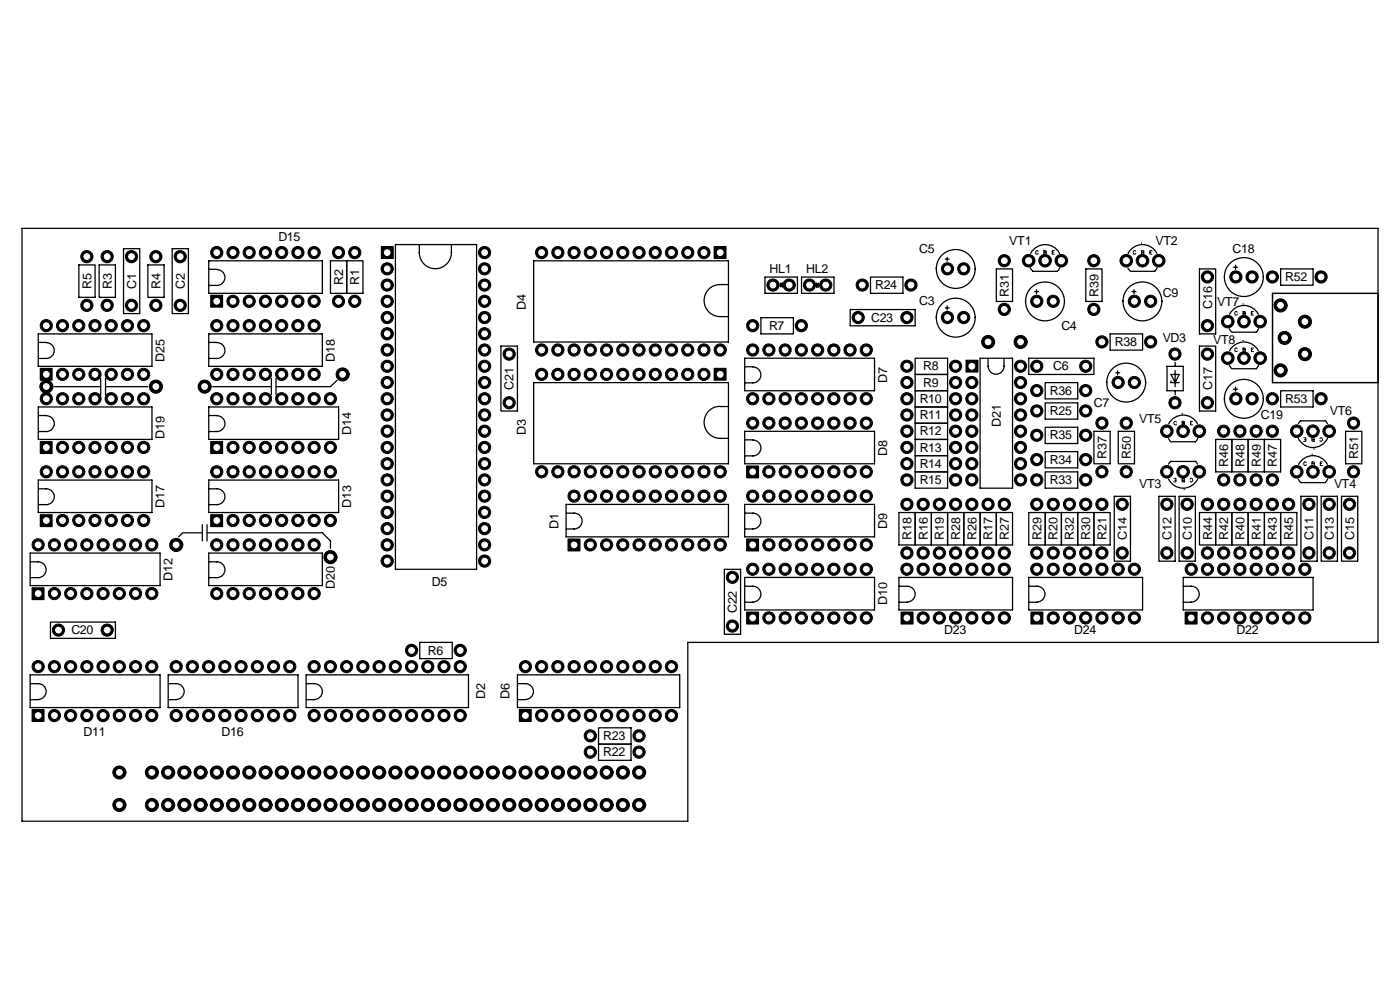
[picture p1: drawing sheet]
<svg xmlns="http://www.w3.org/2000/svg" width="420mm" height="297mm" viewBox="0 0 420 297" stroke-linecap="round" stroke-linejoin="round" font-family="sans-serif">
<defs><g id="words">
<g font-size="3.7">
<text x="83.5" y="72.2">D15</text>
<text x="275.9" y="75.8">C5</text>
<text x="302.9" y="73.4">VT1</text>
<text x="346.8" y="73.4">VT2</text>
<text x="369.9" y="75.8">C18</text>
<text x="231" y="81.9">HL1</text>
<text x="241.9" y="81.9">HL2</text>
<text x="27.4" y="86.8" transform="rotate(-90 27.4 86.8)">R5</text>
<text x="33.5" y="86.8" transform="rotate(-90 33.5 86.8)">R3</text>
<text x="40.8" y="86.8" transform="rotate(-90 40.8 86.8)">C1</text>
<text x="48.2" y="86.8" transform="rotate(-90 48.2 86.8)">R4</text>
<text x="55.5" y="86.8" transform="rotate(-90 55.5 86.8)">C2</text>
<text x="103" y="85.6" transform="rotate(-90 103 85.6)">R2</text>
<text x="107.8" y="85.6" transform="rotate(-90 107.8 85.6)">R1</text>
<text x="262.6" y="86.8">R24</text>
<text x="302.8" y="89" transform="rotate(-90 302.8 89)">R31</text>
<text x="329.6" y="89" transform="rotate(-90 329.6 89)">R39</text>
<text x="349" y="89.2">C9</text>
<text x="385.7" y="84.3">R52</text>
<text x="157.8" y="92.9" transform="rotate(-90 157.8 92.9)">D4</text>
<text x="275.9" y="91.7">C3</text>
<text x="363.8" y="92.7" transform="rotate(-90 363.8 92.7)">C16</text>
<text x="365.3" y="91.8">VT7</text>
<text x="230.8" y="99">R7</text>
<text x="261.4" y="96.5">C23</text>
<text x="318.5" y="99">C4</text>
<text x="334.6" y="103.8">R38</text>
<text x="348.9" y="102.6">VD3</text>
<text x="364.1" y="103.3">VT8</text>
<text x="49.4" y="108.5" transform="rotate(-90 49.4 108.5)">D25</text>
<text x="100.5" y="108.5" transform="rotate(-90 100.5 108.5)">D18</text>
<text x="277.1" y="111.1">R8</text>
<text x="316.1" y="111.1">C6</text>
<text x="154.1" y="117.1" transform="rotate(-90 154.1 117.1)">C21</text>
<text x="266.2" y="114.8" transform="rotate(-90 266.2 114.8)">D7</text>
<text x="277.1" y="116">R9</text>
<text x="315.1" y="118.4">R36</text>
<text x="363.8" y="117.1" transform="rotate(-90 363.8 117.1)">C17</text>
<text x="276" y="120.9">R10</text>
<text x="276" y="125.8">R11</text>
<text x="315.1" y="124.5">R25</text>
<text x="328.3" y="122.1">C7</text>
<text x="378.4" y="125.8">C19</text>
<text x="385.7" y="120.9">R53</text>
<text x="399.1" y="124.5">VT6</text>
<text x="49.4" y="131.7" transform="rotate(-90 49.4 131.7)">D19</text>
<text x="105.4" y="130.4" transform="rotate(-90 105.4 130.4)">D14</text>
<text x="157.8" y="130.6" transform="rotate(-90 157.8 130.6)">D3</text>
<text x="276" y="130.6">R12</text>
<text x="300.3" y="128" transform="rotate(-90 300.3 128)">D21</text>
<text x="315.1" y="131.8">R35</text>
<text x="341.9" y="127">VT5</text>
<text x="266.2" y="136.7" transform="rotate(-90 266.2 136.7)">D8</text>
<text x="276" y="135.5">R13</text>
<text x="332.1" y="137.8" transform="rotate(-90 332.1 137.8)">R37</text>
<text x="339.4" y="137.8" transform="rotate(-90 339.4 137.8)">R50</text>
<text x="407.6" y="137.8" transform="rotate(-90 407.6 137.8)">R51</text>
<text x="276" y="140.4">R14</text>
<text x="315.1" y="139.1">R34</text>
<text x="368.6" y="140.2" transform="rotate(-90 368.6 140.2)">R46</text>
<text x="373.5" y="140.2" transform="rotate(-90 373.5 140.2)">R48</text>
<text x="378.4" y="140.2" transform="rotate(-90 378.4 140.2)">R49</text>
<text x="383.2" y="140.2" transform="rotate(-90 383.2 140.2)">R47</text>
<text x="276" y="145.2">R15</text>
<text x="315.1" y="145.2">R33</text>
<text x="341.9" y="146.5">VT3</text>
<text x="400.4" y="146.5">VT4</text>
<text x="49.4" y="152.4" transform="rotate(-90 49.4 152.4)">D17</text>
<text x="105.4" y="152.4" transform="rotate(-90 105.4 152.4)">D13</text>
<text x="167.6" y="158.6" transform="rotate(-90 167.6 158.6)">D1</text>
<text x="266.2" y="158.6" transform="rotate(-90 266.2 158.6)">D9</text>
<text x="273.5" y="162.1" transform="rotate(-90 273.5 162.1)">R18</text>
<text x="278.4" y="162.1" transform="rotate(-90 278.4 162.1)">R16</text>
<text x="283.3" y="162.1" transform="rotate(-90 283.3 162.1)">R19</text>
<text x="288.2" y="162.1" transform="rotate(-90 288.2 162.1)">R28</text>
<text x="293" y="162.1" transform="rotate(-90 293 162.1)">R26</text>
<text x="297.9" y="162.1" transform="rotate(-90 297.9 162.1)">R17</text>
<text x="302.8" y="162.1" transform="rotate(-90 302.8 162.1)">R27</text>
<text x="312.5" y="162.1" transform="rotate(-90 312.5 162.1)">R29</text>
<text x="317.4" y="162.1" transform="rotate(-90 317.4 162.1)">R20</text>
<text x="322.3" y="162.1" transform="rotate(-90 322.3 162.1)">R32</text>
<text x="327.2" y="162.1" transform="rotate(-90 327.2 162.1)">R30</text>
<text x="332.1" y="162.1" transform="rotate(-90 332.1 162.1)">R21</text>
<text x="338.2" y="162.1" transform="rotate(-90 338.2 162.1)">C14</text>
<text x="351.6" y="162.1" transform="rotate(-90 351.6 162.1)">C12</text>
<text x="357.7" y="162.1" transform="rotate(-90 357.7 162.1)">C10</text>
<text x="363.8" y="162.1" transform="rotate(-90 363.8 162.1)">R44</text>
<text x="368.6" y="162.1" transform="rotate(-90 368.6 162.1)">R42</text>
<text x="373.5" y="162.1" transform="rotate(-90 373.5 162.1)">R40</text>
<text x="378.4" y="162.1" transform="rotate(-90 378.4 162.1)">R41</text>
<text x="383.2" y="162.1" transform="rotate(-90 383.2 162.1)">R43</text>
<text x="388.1" y="162.1" transform="rotate(-90 388.1 162.1)">R45</text>
<text x="394.2" y="162.1" transform="rotate(-90 394.2 162.1)">C11</text>
<text x="400.3" y="162.1" transform="rotate(-90 400.3 162.1)">C13</text>
<text x="406.4" y="162.1" transform="rotate(-90 406.4 162.1)">C15</text>
<text x="51.8" y="174.3" transform="rotate(-90 51.8 174.3)">D12</text>
<text x="100.5" y="176.7" transform="rotate(-90 100.5 176.7)">D20</text>
<text x="129.6" y="175.7">D5</text>
<text x="221.2" y="184" transform="rotate(-90 221.2 184)">C22</text>
<text x="266.2" y="181.6" transform="rotate(-90 266.2 181.6)">D10</text>
<text x="21.4" y="190.3">C20</text>
<text x="283.4" y="190.3">D23</text>
<text x="322.4" y="190.3">D24</text>
<text x="371.1" y="190.3">D22</text>
<text x="128.4" y="196.4">R6</text>
<text x="145.6" y="209.9" transform="rotate(-90 145.6 209.9)">D2</text>
<text x="152.9" y="209.9" transform="rotate(-90 152.9 209.9)">D6</text>
<text x="25.1" y="220.8">D11</text>
<text x="66.5" y="220.8">D16</text>
<text x="181" y="222">R23</text>
<text x="181" y="226.9">R22</text>
</g>
</g></defs>
<g fill="none" stroke="#000" stroke-width=".38">
<path d="M6.6 68.5h407v124.2h-207.2v53.7h-199.8zM23.7 79.5h4.8v9.7h-4.8zM29.7 79.5h4.9v9.7h-4.9zM37.1 74.6h4.8v19.5h-4.8zM44.4 79.5h4.8v9.7h-4.8zM51.7 74.6h4.8v19.5h-4.8zM62.6 78.3h34.1v9.7h-34.1zM99.2 78.3h4.9v9.7v-9.7h4.8v9.7h-9.7zM118.7 73.4h24.3v97.4h-24.3zM125.8 75.8v-.1a4.8 4.8 0 0 0 4.9 4.9 4.8 4.8 0 0 0 4.8-4.9v.1M125.8 73.4v2.4M135.5 73.4v2.4"/>
<path d="M160.2 78.3h58.4v24.3h-58.4zM283.7 77.7h1.2M284.3 77.2v1.2M309.3 76a4.9 4.9 0 0 1 8.7 0M338.5 76a4.9 4.9 0 0 1 8.7 0M370.8 79.6v1.2M62.7 80.8h2.4M62.7 85.6h2.4M65.1 80.9a2.37 2.37 0 0 1 2.4 2.4 2.37 2.37 0 0 1-2.4 2.3M216.1 85.4a4.8 4.8 0 0 0-4.8 4.8 4.8 4.8 0 0 0 4.8 4.8M216.1 85.4h2.5M216.1 95h2.5"/>
<path d="M228.4 95.3h9.7v4.9h-9.7zM229.6 83.1h9.7v4.9h-9.7zM234.2 84.9v1.2M234.8 84.9v1.2l-.6-.6zM240.5 83.1h9.8v4.9h-9.8zM245.1 85l.6 .6-.6 .6zM245.7 85v1.2M255.2 92.9h19.4v4.8h-19.4zM261.2 83.1h9.8v4.9h-9.8zM283.7 92.4h1.2M284.3 91.8v1.2M299 80.7h4.9v9.7h-4.9z"/>
<path d="M309.2 80.4l.7 .9M310.5 87.5h1.2M311.1 86.9v1.2M318 80.4l-.7 1h-7.3M325.9 80.7h4.8v9.7h-4.8zM338.5 80.4l.7 .9M339.7 87.5h1.2M340.3 86.9v1.2M347.3 80.4l-.7 1h-7.3M360 80.7h4.8v19.5h-4.8zM368.9 98.6l.7 1M369 94.3a4.9 4.9 0 0 1 8.7 0"/>
<path d="M370.2 80.2h1.2M377.7 98.6l-.7 1.1h-7.3M384.3 80.7h9.8v4.9h-9.8zM11.5 100.2h34.1v9.7h-34.1zM11.5 102.7h2.4M13.9 102.8a2.37 2.37 0 0 1 2.4 2.4 2.37 2.37 0 0 1-2.4 2.3h-2.4M16.4 116h13.8M30.2 113.6v4.8M31.7 113.6v4.8M31.7 116h12.7M62.6 100.2h34.1v9.7h-34.1zM62.7 107.5h2.4"/>
<path d="M62.7 102.7h2.4M63.9 116h17.5M65.1 102.8a2.37 2.37 0 0 1 2.4 2.4 2.37 2.37 0 0 1-2.4 2.3M81.4 113.6v4.8M82.8 113.6v4.8M101.2 114.1l-2 1.9h-16.4M150.3 103.8h5v19.5h-5zM160.2 114.8h58.4v24.3h-58.4zM223.5 107.5h39v9.7h-39zM223.6 110h2.4M223.6 114.9h2.4M225.9 110.1a2.38 2.38 0 0 1 2.5 2.4 2.38 2.38 0 0 1-2.5 2.4"/>
<path d="M274.6 107.5h9.8v39h-9.8v-4.9h9.8h-9.8v-4.9h9.8h-9.8v-4.9h9.8h-9.8v-4.8h9.8h-9.8v-4.9h9.8h-9.8v-4.9h9.8h-9.8v-4.8h9.8h-9.8zM294.1 107.5h9.8v39h-9.8zM296.5 107.5v2.4M296.6 109.9a2.37 2.37 0 0 0 2.3 2.4 2.37 2.37 0 0 0 2.4-2.4M301.3 107.5v2.4M308.7 107.5h19.6v4.9h-19.6zM313.7 114.8h9.7v4.9h-9.7zM333.2 100.2h9.7v4.9h-9.7zM334.8 111.8h1.3M335.4 111.3v1.2M350.2 109.9h4.9v7.3h-4.9zM351.4 114.3v.5h2.5"/>
<path d="M351.4 112.4h2.5l-1.2 2.4zM352.7 108.7v1.2M352.7 111.1v4.9M352.7 117.2v1.3M360 103.8h4.8v19.5h-4.8zM368.9 109.6l.7 1M369 105.2a4.9 4.9 0 0 1 8.7 0M370.2 116.8h1.2M370.8 116.1v1.3M377.7 109.6l-.7 1h-7.3M384.3 117.2h9.8v4.9h-9.8zM11.5 122.1h34.1v9.7h-34.1z"/>
<path d="M11.5 124.7h2.4M13.9 124.7a2.37 2.37 0 0 1 2.4 2.4 2.37 2.37 0 0 1-2.4 2.4h-2.4M62.6 122.1h39v9.7h-39zM62.7 124.7h2.4M62.7 129.5h2.4M65.1 124.7a2.37 2.37 0 0 1 2.4 2.4 2.37 2.37 0 0 1-2.4 2.4M216.1 121.9a4.8 4.8 0 0 0-4.8 4.8 4.8 4.8 0 0 0 4.8 4.8M216.1 122h2.5M216.1 131.5h2.5M223.5 129.4h39v9.7h-39zM223.6 132h2.4M223.6 136.8h2.4"/>
<path d="M225.9 132a2.37 2.37 0 0 1 2.5 2.4 2.37 2.37 0 0 1-2.5 2.4M313.7 135.5h9.7v4.9h-9.7zM313.7 120.9h9.7v4.9h-9.7zM313.7 128.2h9.7v4.9h-9.7zM328.3 129.4h4.9v9.7h-4.9zM335.6 129.4h4.9v9.7h-4.9zM350.7 131.6l.7 .9M350.7 127.2a4.9 4.9 0 0 1 8.7 0M351.4 138.4l-.7 .9M351.4 138.5h7.3M358.7 138.3l.7 1M359.5 131.6l-.8 1-7.3-.1"/>
<path d="M364.8 131.8h4.9v9.8h-4.9zM379.5 131.8h4.8v9.8h-4.8M379.5 131.8h-9.8v9.8h4.9v-9.8v9.8h4.9M379.5 131.8v9.8M389.6 131.5a4.9 4.9 0 0 0 4.4 2.8 4.9 4.9 0 0 0 4.4-2.8M389.7 139.3a4.9 4.9 0 0 1 8.7 0M390.4 126.2l-.8 .9M390.4 126.3h7.3M397.7 126.2l.7 .9M403.8 129.4h4.9v9.7h-4.9zM11.5 144h34.1v9.8h-34.1zM11.5 146.7h2.4a2.37 2.37 0 0 1 2.4 2.3 2.37 2.37 0 0 1-2.4 2.4h-2.4"/>
<path d="M60.7 159.9h-5.9l-1.2 1.2M60.7 157.4v4.9M62.1 159.9h34.6l2.5 2.4v2.2M62.1 157.4v4.9M62.6 144h39v9.8h-39zM62.7 146.7h2.4M62.7 151.4h2.4M65.1 146.7a2.37 2.37 0 0 1 2.4 2.3 2.37 2.37 0 0 1-2.4 2.4M169.9 151.3h48.7v9.8h-48.7zM170 154h2.3M170 158.7h2.3M172.3 154a2.37 2.37 0 0 1 2.4 2.3 2.37 2.37 0 0 1-2.4 2.4"/>
<path d="M223.5 151.3h39v9.8h-39zM223.6 154h2.4M223.6 158.7h2.4M225.9 154a2.37 2.37 0 0 1 2.5 2.3 2.37 2.37 0 0 1-2.5 2.4M269.8 153.8h4.8v9.7v-9.7h4.9v9.7v-9.7h4.9v9.7v-9.7h4.9v9.7v-9.7h4.8v9.7v-9.7h4.9v9.7v-9.7h4.9v9.7h-34.1zM308.7 153.8h5v9.7v-9.7h4.8v9.7h-9.8zM313.7 141.6h9.7v4.9h-9.7zM323.4 153.8h-4.9v9.7h4.9M323.4 153.8h4.9v9.7v-9.7h4.9v9.7h-9.8M323.4 153.8v9.7M334.4 148.9h4.9v19.5h-4.9zM347.8 148.9h4.9v19.5h-4.9z"/>
<path d="M350.7 143.7a4.9 4.9 0 0 0 4.4 2.8 4.9 4.9 0 0 0 4.4-2.8M353.9 148.9h4.8v19.5h-4.8zM364.8 153.8h4.9v9.7v-9.7h4.9v9.7v-9.7h4.9v9.7v-9.7h4.8v9.7h-19.5M364.8 153.8h-4.8v9.7h4.8M364.8 153.8v9.7M384.3 153.8h4.9v9.7h-4.9zM389.6 143.8l.8 .9M390.4 148.9h4.9v19.5h-4.9zM396.5 148.9h4.9v19.5h-4.9zM398.4 143.8l-.7 1h-7.3M402.6 148.9h4.9v19.5h-4.9zM9 165.9h39v9.8h-39z"/>
<path d="M9.1 168.6h2.4M9.1 173.3h2.4M11.4 168.6a2.37 2.37 0 0 1 2.5 2.3 2.37 2.37 0 0 1-2.5 2.4M62.6 165.9h34.1v9.8h-34.1zM62.7 168.6h2.4M62.7 173.3h2.4M65.1 168.6a2.37 2.37 0 0 1 2.4 2.3 2.37 2.37 0 0 1-2.4 2.4M217.4 170.8h4.9v19.5h-4.9zM223.5 173.2h39v9.8h-39zM223.6 175.9h2.4M225.9 175.9a2.37 2.37 0 0 1 2.5 2.4 2.37 2.37 0 0 1-2.5 2.3M269.8 173.2h34.1v9.8h-34.1z"/>
<path d="M269.8 175.9h2.5M272.2 175.9a2.37 2.37 0 0 1 2.4 2.4 2.37 2.37 0 0 1-2.4 2.3M308.7 173.2h34.2v9.8h-34.2zM308.9 175.9h2.3a2.37 2.37 0 0 1 2.4 2.4 2.37 2.37 0 0 1-2.4 2.3l-2.3 .1M355.1 173.2h39v9.8h-39zM355.2 175.9h2.3a2.37 2.37 0 0 1 2.4 2.4 2.37 2.37 0 0 1-2.4 2.3l-2.3 .1M15.1 186.6h19.5v4.9h-19.5zM126 192.7h9.7v4.9h-9.7zM223.6 180.7h2.4M269.8 180.7h2.5M9 202.5h39v9.8h-39zM9.1 205.1h2.4"/>
<path d="M9.1 209.9h2.4M11.4 205.1a2.37 2.37 0 0 1 2.5 2.4 2.37 2.37 0 0 1-2.5 2.4M50.5 202.5h38.9v9.8h-38.9zM50.5 205.1h2.4M50.5 209.9h2.4M52.8 205.1a2.37 2.37 0 0 1 2.5 2.4 2.37 2.37 0 0 1-2.5 2.4M91.9 202.5h48.7v9.8h-48.7zM91.9 205.1h2.5M91.9 209.9h2.5M94.3 205.1a2.37 2.37 0 0 1 2.4 2.4 2.37 2.37 0 0 1-2.4 2.4M155.3 202.5h48.7v9.8h-48.7zM155.4 205.1h2.3"/>
<path d="M155.4 209.9h2.3M157.7 205.1a2.37 2.37 0 0 1 2.4 2.4 2.37 2.37 0 0 1-2.4 2.4M179.6 218.4h9.8v9.7h-9.8v-4.8h9.8h-9.8z"/>
<circle cx="286.8" cy="95.3" r="5.8"/>
<circle cx="286.8" cy="80.7" r="5.8"/>
<circle cx="313.6" cy="90.4" r="5.8"/>
<circle cx="342.8" cy="90.4" r="5.8"/>
<circle cx="373.3" cy="83.1" r="5.9"/>
<circle cx="384.3" cy="91.6" r="1.93"/>
<circle cx="391.6" cy="96.5" r="1.93"/>
<circle cx="13.9" cy="116" r="1.93"/>
<circle cx="46.8" cy="116" r="1.93"/>
<circle cx="61.4" cy="116" r="1.93"/>
<circle cx="102.8" cy="112.3" r="1.93"/>
<circle cx="296.6" cy="102.6" r="1.93"/>
<circle cx="306.3" cy="102.6" r="1.93"/>
<circle cx="338" cy="114.8" r="5.8"/>
<circle cx="373.3" cy="119.7" r="5.9"/>
<circle cx="384.3" cy="111.1" r="1.93"/>
<circle cx="385.5" cy="101.4" r="1.92"/>
<circle cx="391.6" cy="106.3" r="1.93"/>
<circle cx="52.9" cy="163.5" r="1.93"/>
<circle cx="99.2" cy="167.2" r="1.93"/>
<circle cx="35.8" cy="231.8" r="1.93"/>
<circle cx="45.6" cy="231.8" r="1.92"/>
<circle cx="50.5" cy="231.8" r="1.93"/>
<circle cx="55.3" cy="231.8" r="1.93"/>
<circle cx="60.2" cy="231.8" r="1.93"/>
<circle cx="65.1" cy="231.8" r="1.93"/>
<circle cx="69.9" cy="231.8" r="1.93"/>
<circle cx="74.8" cy="231.8" r="1.92"/>
<circle cx="79.7" cy="231.8" r="1.93"/>
<circle cx="84.6" cy="231.8" r="1.93"/>
<circle cx="89.4" cy="231.8" r="1.93"/>
<circle cx="94.3" cy="231.8" r="1.93"/>
<circle cx="99.2" cy="231.8" r="1.93"/>
<circle cx="104" cy="231.8" r="1.92"/>
<circle cx="108.9" cy="231.8" r="1.93"/>
<circle cx="113.8" cy="231.8" r="1.93"/>
<circle cx="118.7" cy="231.8" r="1.93"/>
<circle cx="123.5" cy="231.8" r="1.93"/>
<circle cx="128.4" cy="231.8" r="1.92"/>
<circle cx="133.3" cy="231.8" r="1.93"/>
<circle cx="138.2" cy="231.8" r="1.93"/>
<circle cx="143" cy="231.8" r="1.93"/>
<circle cx="147.9" cy="231.8" r="1.93"/>
<circle cx="152.8" cy="231.8" r="1.93"/>
<circle cx="157.7" cy="231.8" r="1.92"/>
<circle cx="162.6" cy="231.8" r="1.93"/>
<circle cx="167.5" cy="231.8" r="1.93"/>
<circle cx="172.3" cy="231.8" r="1.93"/>
<circle cx="177.2" cy="231.8" r="1.93"/>
<circle cx="182.1" cy="231.8" r="1.93"/>
<circle cx="186.9" cy="231.8" r="1.93"/>
<circle cx="191.8" cy="231.8" r="1.93"/>
<circle cx="35.8" cy="241.5" r="1.93"/>
<circle cx="45.6" cy="241.5" r="1.93"/>
<circle cx="50.5" cy="241.5" r="1.93"/>
<circle cx="55.3" cy="241.5" r="1.93"/>
<circle cx="60.2" cy="241.5" r="1.93"/>
<circle cx="65.1" cy="241.5" r="1.93"/>
<circle cx="69.9" cy="241.5" r="1.93"/>
<circle cx="74.8" cy="241.5" r="1.93"/>
<circle cx="79.7" cy="241.5" r="1.93"/>
<circle cx="84.6" cy="241.5" r="1.93"/>
<circle cx="89.4" cy="241.5" r="1.93"/>
<circle cx="94.3" cy="241.5" r="1.93"/>
<circle cx="99.2" cy="241.5" r="1.93"/>
<circle cx="104" cy="241.5" r="1.93"/>
<circle cx="108.9" cy="241.5" r="1.93"/>
<circle cx="113.8" cy="241.5" r="1.93"/>
<circle cx="118.7" cy="241.5" r="1.93"/>
<circle cx="123.5" cy="241.5" r="1.93"/>
<circle cx="128.4" cy="241.5" r="1.93"/>
<circle cx="133.3" cy="241.5" r="1.93"/>
<circle cx="138.2" cy="241.5" r="1.93"/>
<circle cx="143" cy="241.5" r="1.93"/>
<circle cx="147.9" cy="241.5" r="1.93"/>
<circle cx="152.8" cy="241.5" r="1.93"/>
<circle cx="157.7" cy="241.5" r="1.93"/>
<circle cx="162.6" cy="241.5" r="1.93"/>
<circle cx="167.5" cy="241.5" r="1.93"/>
<circle cx="172.3" cy="241.5" r="1.93"/>
<circle cx="177.2" cy="241.5" r="1.93"/>
<circle cx="182.1" cy="241.5" r="1.93"/>
<circle cx="186.9" cy="241.5" r="1.93"/>
<circle cx="191.8" cy="241.5" r="1.93"/>
</g>
<g fill="none" stroke="#000" stroke-width=".3">
<path d="M114.4 74h3.6v3.6h-3.6zM214.3 74h3.6v3.6h-3.6zM311.6 75.4a.39 .39 0 0 0-.5-.2 .39 .39 0 0 0-.3 .4l.2 .7h.4l.2-.3M313.3 75.2h.6v.5h-.2l.3 .2-.1 .4h-.6zM313.3 75.7h.4M315.8 75.7h.4M316.5 75.2h-.7v1.1h.7M340.9 75.4a.39 .39 0 0 0-.5-.2 .39 .39 0 0 0-.3 .4l.2 .7h.4l.2-.3M342.6 75.2h.6l.1 .3-.3 .2 .3 .2-.1 .4h-.6zM342.6 75.7h.4M342.6 72.9h.1M345.1 75.7h.4"/>
<path d="M345.7 75.2h-.6v1.1h.6M63.2 88.6h3.6v3.6h-3.6zM371.3 93.7a.39 .39 0 0 0-.5-.2 .39 .39 0 0 0-.2 .4l.1 .7h.5l.1-.3M373.1 93.5h.6v.5h-.2l.2 .2v.4h-.6zM373.1 94h.4M373.1 91.2h.1M375.5 94h.4M376.2 93.5h-.7v1.1h.7M12.1 110.5h3.6v3.6h-3.6zM214.3 110.5h3.6v3.6h-3.6zM289.9 108.1h3.6v3.6h-3.6zM371.3 104.7a.39 .39 0 0 0-.5-.3 .39 .39 0 0 0-.2 .5l.1 .6h.5l.1-.3"/>
<path d="M373.1 104.4l.6 .1v.4h-.2l.2 .3v.3h-.6zM373.1 104.9h.4M373.1 102.2h.1M375.5 104.9h.4M376.2 104.4h-.7v1.1h.7M12.1 132.5h3.6v3.6h-3.6zM63.2 132.5h3.6v3.6h-3.6zM224.1 139.8h3.6v3.6h-3.6zM353 126.7a.39 .39 0 0 0-.4-.3 .39 .39 0 0 0-.3 .5l.2 .6h.4l.1-.3M354.8 126.4l.6 .1v.4h-.2l.3 .3-.1 .3h-.6zM354.8 126.9h.4M354.8 124.1h.1"/>
<path d="M357.3 126.9h.4M357.9 126.4h-.6v1.1h.6M391.3 131.3h.6v1.1h-.6M391.5 131.9h.4M392 138.8a.39 .39 0 0 0-.5-.2 .39 .39 0 0 0-.2 .4l.1 .7h.5l.1-.3M393.8 138.6h.6v.5h-.2l.3 .2-.1 .4h-.6zM393.8 131.3h.6v1.1h-.6v-.5h.1l-.1-.1zM393.8 139.1h.4M393.8 136.3h.1M393.9 131.9h.5M394.3 134.7h.1M396.1 131.6l.1-.3h.5a.51 .51 0 0 1 .2 .8 .51 .51 0 0 1-.7 .1h-.1"/>
<path d="M396.2 139.1h.4M396.9 138.6h-.7v1.1h.7M12.1 154.4h3.6v3.6h-3.6zM63.2 154.4h3.6v3.6h-3.6zM352.3 143.5h.6v1.1h-.6M352.5 144.1h.4M354.8 143.5h.6v1.1l-.6-.1v-.4h.2l-.2-.1zM355 144.1h.4M355.4 146.9h.1M357.2 143.8l.1-.3h.4a.57 .57 0 0 1 .2 .7 .57 .57 0 0 1-.6 .3l-.1-.1M9.6 176.3h3.6v3.6h-3.6zM170.5 161.7h3.6v3.6h-3.6z"/>
<path d="M224.1 161.7h3.6v3.6h-3.6zM224.1 183.6h3.6v3.6h-3.6zM270.4 183.6h3.6v3.6h-3.6zM309.4 183.6h3.6v3.6h-3.6zM355.7 183.6h3.6v3.6h-3.6zM9.6 212.9h3.6v3.6h-3.6zM155.9 212.9h3.5v3.6h-3.5z"/>
</g>
<path d="M381.9 88h31.7v26.8h-31.7z" fill="none" stroke="#000" stroke-width=".44"/>
<g fill="#000" stroke="#000" stroke-width=".3">
<circle cx="26.1" cy="77" r="1.84"/>
<circle cx="32.1" cy="77" r="1.84"/>
<circle cx="39.5" cy="77" r="1.84"/>
<circle cx="46.8" cy="77" r="1.84"/>
<circle cx="54.1" cy="77" r="1.84"/>
<circle cx="65" cy="75.8" r="1.84"/>
<circle cx="69.9" cy="75.8" r="1.84"/>
<circle cx="74.8" cy="75.8" r="1.84"/>
<circle cx="79.7" cy="75.8" r="1.84"/>
<circle cx="84.5" cy="75.8" r="1.84"/>
<circle cx="89.4" cy="75.8" r="1.84"/>
<circle cx="94.3" cy="75.8" r="1.84"/>
<circle cx="101.6" cy="75.8" r="1.84"/>
<circle cx="106.5" cy="75.8" r="1.84"/>
<circle cx="145.4" cy="75.8" r="1.84"/>
<circle cx="162.5" cy="75.8" r="1.84"/>
<circle cx="167.4" cy="75.8" r="1.84"/>
<circle cx="172.3" cy="75.8" r="1.84"/>
<circle cx="177.2" cy="75.8" r="1.84"/>
<circle cx="182" cy="75.8" r="1.84"/>
<circle cx="186.9" cy="75.8" r="1.84"/>
<circle cx="191.8" cy="75.8" r="1.84"/>
<circle cx="196.6" cy="75.8" r="1.84"/>
<circle cx="201.5" cy="75.8" r="1.84"/>
<circle cx="206.4" cy="75.8" r="1.84"/>
<circle cx="211.3" cy="75.8" r="1.84"/>
<circle cx="301.4" cy="78.2" r="1.84"/>
<circle cx="308.7" cy="78.2" r="1.89"/>
<circle cx="313.7" cy="78.2" r="1.89"/>
<circle cx="318.5" cy="78.2" r="1.89"/>
<circle cx="328.3" cy="78.2" r="1.84"/>
<circle cx="338" cy="78.2" r="1.89"/>
<circle cx="342.9" cy="78.2" r="1.89"/>
<circle cx="347.8" cy="78.2" r="1.89"/>
<circle cx="13.9" cy="97.7" r="1.84"/>
<circle cx="18.7" cy="97.7" r="1.84"/>
<circle cx="23.6" cy="97.7" r="1.84"/>
<circle cx="26.1" cy="91.6" r="1.84"/>
<circle cx="28.5" cy="97.7" r="1.84"/>
<circle cx="32.1" cy="91.6" r="1.84"/>
<circle cx="33.4" cy="97.7" r="1.84"/>
<circle cx="38.2" cy="97.7" r="1.84"/>
<circle cx="39.5" cy="91.6" r="1.84"/>
<circle cx="43.1" cy="97.7" r="1.84"/>
<circle cx="46.8" cy="91.6" r="1.84"/>
<circle cx="54.1" cy="91.6" r="1.84"/>
<circle cx="65" cy="97.7" r="1.84"/>
<circle cx="69.9" cy="90.4" r="1.84"/>
<circle cx="69.9" cy="97.7" r="1.84"/>
<circle cx="74.8" cy="90.4" r="1.84"/>
<circle cx="74.8" cy="97.7" r="1.84"/>
<circle cx="79.7" cy="90.4" r="1.84"/>
<circle cx="79.7" cy="97.7" r="1.84"/>
<circle cx="84.5" cy="90.4" r="1.84"/>
<circle cx="84.5" cy="97.7" r="1.84"/>
<circle cx="89.4" cy="90.4" r="1.84"/>
<circle cx="89.4" cy="97.7" r="1.84"/>
<circle cx="94.3" cy="90.4" r="1.84"/>
<circle cx="94.3" cy="97.7" r="1.84"/>
<circle cx="101.6" cy="90.4" r="1.84"/>
<circle cx="106.5" cy="90.4" r="1.84"/>
<circle cx="116.2" cy="95.3" r="1.84"/>
<circle cx="116.2" cy="90.4" r="1.84"/>
<circle cx="116.2" cy="85.5" r="1.84"/>
<circle cx="116.2" cy="80.7" r="1.84"/>
<circle cx="145.4" cy="95.3" r="1.84"/>
<circle cx="145.4" cy="90.4" r="1.84"/>
<circle cx="145.4" cy="85.5" r="1.84"/>
<circle cx="145.4" cy="80.7" r="1.84"/>
<circle cx="225.9" cy="97.7" r="1.84"/>
<circle cx="232" cy="85.5" r="1.84"/>
<circle cx="236.8" cy="85.5" r="1.84"/>
<circle cx="240.5" cy="97.7" r="1.84"/>
<circle cx="242.9" cy="85.5" r="1.83"/>
<circle cx="247.8" cy="85.5" r="1.84"/>
<circle cx="257.5" cy="95.3" r="1.84"/>
<circle cx="258.8" cy="85.5" r="1.84"/>
<circle cx="272.2" cy="95.3" r="1.84"/>
<circle cx="273.4" cy="85.5" r="1.84"/>
<circle cx="284.3" cy="95.3" r="1.84"/>
<circle cx="284.3" cy="80.7" r="1.84"/>
<circle cx="289.2" cy="95.3" r="1.84"/>
<circle cx="289.2" cy="80.7" r="1.84"/>
<circle cx="301.4" cy="92.8" r="1.84"/>
<circle cx="311.1" cy="90.4" r="1.84"/>
<circle cx="316.1" cy="90.4" r="1.84"/>
<circle cx="328.3" cy="92.8" r="1.84"/>
<circle cx="340.4" cy="90.4" r="1.84"/>
<circle cx="345.3" cy="90.4" r="1.84"/>
<circle cx="362.4" cy="97.7" r="1.84"/>
<circle cx="362.4" cy="83.1" r="1.84"/>
<circle cx="368.5" cy="96.5" r="1.89"/>
<circle cx="370.9" cy="83.1" r="1.84"/>
<circle cx="373.3" cy="96.5" r="1.89"/>
<circle cx="375.8" cy="83.1" r="1.84"/>
<circle cx="378.2" cy="96.5" r="1.89"/>
<circle cx="381.9" cy="83.1" r="1.84"/>
<circle cx="384.3" cy="91.6" r="1.84"/>
<circle cx="391.6" cy="96.5" r="1.84"/>
<circle cx="396.5" cy="83.1" r="1.84"/>
<circle cx="13.9" cy="119.6" r="1.84"/>
<circle cx="13.9" cy="116" r="1.84"/>
<circle cx="18.7" cy="119.6" r="1.84"/>
<circle cx="18.8" cy="112.3" r="1.83"/>
<circle cx="23.6" cy="119.6" r="1.84"/>
<circle cx="23.6" cy="112.3" r="1.84"/>
<circle cx="28.5" cy="119.6" r="1.84"/>
<circle cx="28.5" cy="112.3" r="1.84"/>
<circle cx="33.4" cy="119.6" r="1.84"/>
<circle cx="33.4" cy="112.3" r="1.84"/>
<circle cx="38.2" cy="119.6" r="1.84"/>
<circle cx="38.2" cy="112.3" r="1.84"/>
<circle cx="43.1" cy="119.6" r="1.84"/>
<circle cx="43.1" cy="112.3" r="1.84"/>
<circle cx="46.8" cy="116" r="1.84"/>
<circle cx="61.4" cy="116" r="1.84"/>
<circle cx="65" cy="119.6" r="1.84"/>
<circle cx="65" cy="112.3" r="1.84"/>
<circle cx="69.9" cy="119.6" r="1.84"/>
<circle cx="69.9" cy="112.3" r="1.84"/>
<circle cx="74.8" cy="119.6" r="1.84"/>
<circle cx="74.8" cy="112.3" r="1.83"/>
<circle cx="79.7" cy="119.6" r="1.84"/>
<circle cx="79.7" cy="112.3" r="1.84"/>
<circle cx="84.5" cy="119.6" r="1.84"/>
<circle cx="84.5" cy="112.3" r="1.84"/>
<circle cx="89.4" cy="119.6" r="1.84"/>
<circle cx="89.4" cy="112.3" r="1.84"/>
<circle cx="94.3" cy="119.6" r="1.84"/>
<circle cx="94.3" cy="112.3" r="1.84"/>
<circle cx="99.1" cy="119.6" r="1.84"/>
<circle cx="102.8" cy="112.3" r="1.84"/>
<circle cx="116.2" cy="119.6" r="1.84"/>
<circle cx="116.2" cy="105" r="1.84"/>
<circle cx="116.2" cy="100.1" r="1.84"/>
<circle cx="116.2" cy="114.8" r="1.84"/>
<circle cx="116.2" cy="109.9" r="1.84"/>
<circle cx="145.4" cy="119.6" r="1.84"/>
<circle cx="145.4" cy="105" r="1.84"/>
<circle cx="145.4" cy="100.1" r="1.84"/>
<circle cx="145.4" cy="114.8" r="1.84"/>
<circle cx="145.4" cy="109.9" r="1.84"/>
<circle cx="152.8" cy="106.2" r="1.84"/>
<circle cx="162.5" cy="105" r="1.84"/>
<circle cx="162.5" cy="112.3" r="1.84"/>
<circle cx="167.4" cy="105" r="1.84"/>
<circle cx="167.4" cy="112.3" r="1.84"/>
<circle cx="172.3" cy="105" r="1.84"/>
<circle cx="172.3" cy="112.3" r="1.84"/>
<circle cx="177.2" cy="105" r="1.84"/>
<circle cx="177.2" cy="112.3" r="1.84"/>
<circle cx="182" cy="105" r="1.84"/>
<circle cx="182" cy="112.3" r="1.84"/>
<circle cx="186.9" cy="105" r="1.84"/>
<circle cx="186.9" cy="112.3" r="1.83"/>
<circle cx="191.8" cy="105" r="1.84"/>
<circle cx="191.8" cy="112.3" r="1.84"/>
<circle cx="196.6" cy="105" r="1.84"/>
<circle cx="196.7" cy="112.3" r="1.84"/>
<circle cx="201.5" cy="105" r="1.84"/>
<circle cx="201.5" cy="112.3" r="1.84"/>
<circle cx="206.4" cy="105" r="1.84"/>
<circle cx="206.4" cy="112.3" r="1.84"/>
<circle cx="211.3" cy="105" r="1.84"/>
<circle cx="211.3" cy="112.3" r="1.83"/>
<circle cx="216.1" cy="105" r="1.84"/>
<circle cx="225.9" cy="119.6" r="1.84"/>
<circle cx="225.9" cy="105" r="1.84"/>
<circle cx="230.7" cy="119.6" r="1.84"/>
<circle cx="230.7" cy="105" r="1.84"/>
<circle cx="235.6" cy="119.6" r="1.84"/>
<circle cx="235.6" cy="105" r="1.84"/>
<circle cx="240.5" cy="119.6" r="1.84"/>
<circle cx="240.5" cy="105" r="1.84"/>
<circle cx="245.4" cy="119.6" r="1.84"/>
<circle cx="245.4" cy="105" r="1.84"/>
<circle cx="250.2" cy="119.6" r="1.84"/>
<circle cx="250.2" cy="105" r="1.84"/>
<circle cx="255.1" cy="119.6" r="1.84"/>
<circle cx="255.1" cy="105" r="1.84"/>
<circle cx="260" cy="119.6" r="1.84"/>
<circle cx="260" cy="105" r="1.84"/>
<circle cx="272.2" cy="119.6" r="1.84"/>
<circle cx="272.2" cy="114.8" r="1.84"/>
<circle cx="272.2" cy="109.9" r="1.84"/>
<circle cx="286.8" cy="119.6" r="1.84"/>
<circle cx="286.8" cy="114.8" r="1.84"/>
<circle cx="286.8" cy="109.9" r="1.84"/>
<circle cx="291.6" cy="119.6" r="1.84"/>
<circle cx="291.7" cy="114.8" r="1.84"/>
<circle cx="296.5" cy="102.6" r="1.84"/>
<circle cx="306.3" cy="119.6" r="1.84"/>
<circle cx="306.3" cy="102.6" r="1.84"/>
<circle cx="306.3" cy="114.8" r="1.84"/>
<circle cx="306.3" cy="109.9" r="1.84"/>
<circle cx="311.1" cy="117.2" r="1.84"/>
<circle cx="311.1" cy="109.9" r="1.84"/>
<circle cx="325.8" cy="117.2" r="1.84"/>
<circle cx="325.8" cy="109.9" r="1.84"/>
<circle cx="330.7" cy="102.6" r="1.84"/>
<circle cx="335.6" cy="114.8" r="1.84"/>
<circle cx="340.4" cy="114.8" r="1.84"/>
<circle cx="345.3" cy="102.6" r="1.84"/>
<circle cx="352.6" cy="106.2" r="1.84"/>
<circle cx="362.4" cy="106.2" r="1.84"/>
<circle cx="368.5" cy="107.4" r="1.9"/>
<circle cx="370.9" cy="119.6" r="1.84"/>
<circle cx="373.3" cy="107.4" r="1.9"/>
<circle cx="375.8" cy="119.6" r="1.84"/>
<circle cx="378.2" cy="107.4" r="1.9"/>
<circle cx="381.9" cy="119.6" r="1.84"/>
<circle cx="384.3" cy="111.1" r="1.84"/>
<circle cx="385.5" cy="101.4" r="1.84"/>
<circle cx="391.6" cy="106.2" r="1.84"/>
<circle cx="396.5" cy="119.6" r="1.84"/>
<circle cx="18.7" cy="134.2" r="1.84"/>
<circle cx="23.6" cy="134.2" r="1.84"/>
<circle cx="28.5" cy="134.2" r="1.84"/>
<circle cx="33.4" cy="134.2" r="1.84"/>
<circle cx="38.2" cy="134.2" r="1.84"/>
<circle cx="43.1" cy="134.2" r="1.84"/>
<circle cx="69.9" cy="134.2" r="1.84"/>
<circle cx="74.8" cy="134.2" r="1.84"/>
<circle cx="79.7" cy="134.2" r="1.84"/>
<circle cx="84.5" cy="134.2" r="1.84"/>
<circle cx="89.4" cy="134.2" r="1.84"/>
<circle cx="94.3" cy="134.2" r="1.84"/>
<circle cx="99.1" cy="134.2" r="1.84"/>
<circle cx="116.2" cy="124.5" r="1.84"/>
<circle cx="116.2" cy="134.2" r="1.84"/>
<circle cx="116.2" cy="129.4" r="1.84"/>
<circle cx="116.2" cy="139.1" r="1.84"/>
<circle cx="145.4" cy="124.5" r="1.84"/>
<circle cx="145.4" cy="134.2" r="1.84"/>
<circle cx="145.4" cy="129.4" r="1.84"/>
<circle cx="145.4" cy="139.1" r="1.84"/>
<circle cx="152.8" cy="120.8" r="1.84"/>
<circle cx="225.9" cy="126.9" r="1.84"/>
<circle cx="230.7" cy="126.9" r="1.84"/>
<circle cx="235.6" cy="126.9" r="1.84"/>
<circle cx="240.5" cy="126.9" r="1.84"/>
<circle cx="245.4" cy="126.9" r="1.84"/>
<circle cx="250.2" cy="126.9" r="1.84"/>
<circle cx="255.1" cy="126.9" r="1.84"/>
<circle cx="260" cy="126.9" r="1.84"/>
<circle cx="272.2" cy="124.5" r="1.84"/>
<circle cx="272.2" cy="134.2" r="1.84"/>
<circle cx="272.2" cy="129.4" r="1.84"/>
<circle cx="272.2" cy="139.1" r="1.84"/>
<circle cx="286.8" cy="124.5" r="1.84"/>
<circle cx="286.8" cy="134.2" r="1.84"/>
<circle cx="286.8" cy="129.4" r="1.84"/>
<circle cx="286.8" cy="139.1" r="1.84"/>
<circle cx="291.6" cy="124.5" r="1.84"/>
<circle cx="291.6" cy="134.2" r="1.84"/>
<circle cx="291.6" cy="129.4" r="1.84"/>
<circle cx="291.7" cy="139.1" r="1.84"/>
<circle cx="306.3" cy="124.5" r="1.84"/>
<circle cx="306.3" cy="134.2" r="1.84"/>
<circle cx="306.3" cy="129.4" r="1.84"/>
<circle cx="306.3" cy="139.1" r="1.84"/>
<circle cx="311.1" cy="137.9" r="1.84"/>
<circle cx="311.1" cy="130.6" r="1.84"/>
<circle cx="311.1" cy="123.3" r="1.84"/>
<circle cx="325.8" cy="137.9" r="1.84"/>
<circle cx="325.8" cy="130.6" r="1.84"/>
<circle cx="325.8" cy="123.3" r="1.84"/>
<circle cx="330.7" cy="126.9" r="1.84"/>
<circle cx="338" cy="126.9" r="1.84"/>
<circle cx="350.2" cy="129.4" r="1.89"/>
<circle cx="352.6" cy="120.8" r="1.84"/>
<circle cx="355.1" cy="129.4" r="1.9"/>
<circle cx="359.9" cy="129.4" r="1.9"/>
<circle cx="362.4" cy="120.8" r="1.84"/>
<circle cx="367.2" cy="129.4" r="1.84"/>
<circle cx="372.1" cy="129.4" r="1.84"/>
<circle cx="377" cy="129.4" r="1.84"/>
<circle cx="381.9" cy="129.4" r="1.84"/>
<circle cx="389.2" cy="129.4" r="1.89"/>
<circle cx="394" cy="129.4" r="1.89"/>
<circle cx="398.9" cy="129.4" r="1.89"/>
<circle cx="406.2" cy="126.9" r="1.84"/>
<circle cx="13.9" cy="141.6" r="1.84"/>
<circle cx="18.7" cy="156.2" r="1.84"/>
<circle cx="18.8" cy="141.6" r="1.83"/>
<circle cx="23.6" cy="156.2" r="1.84"/>
<circle cx="23.6" cy="141.6" r="1.84"/>
<circle cx="28.5" cy="156.2" r="1.84"/>
<circle cx="28.5" cy="141.6" r="1.84"/>
<circle cx="33.4" cy="156.2" r="1.84"/>
<circle cx="33.4" cy="141.6" r="1.84"/>
<circle cx="38.2" cy="156.2" r="1.84"/>
<circle cx="38.2" cy="141.6" r="1.84"/>
<circle cx="43.1" cy="156.2" r="1.84"/>
<circle cx="43.1" cy="141.6" r="1.84"/>
<circle cx="65" cy="141.6" r="1.84"/>
<circle cx="69.9" cy="156.2" r="1.84"/>
<circle cx="69.9" cy="141.6" r="1.84"/>
<circle cx="74.8" cy="156.2" r="1.84"/>
<circle cx="74.8" cy="141.6" r="1.83"/>
<circle cx="79.7" cy="156.2" r="1.84"/>
<circle cx="79.7" cy="141.6" r="1.84"/>
<circle cx="84.5" cy="156.2" r="1.84"/>
<circle cx="84.5" cy="141.6" r="1.84"/>
<circle cx="89.4" cy="156.2" r="1.84"/>
<circle cx="89.4" cy="141.6" r="1.84"/>
<circle cx="94.3" cy="156.2" r="1.84"/>
<circle cx="94.3" cy="141.6" r="1.84"/>
<circle cx="99.1" cy="156.2" r="1.84"/>
<circle cx="99.1" cy="141.6" r="1.84"/>
<circle cx="116.2" cy="153.7" r="1.84"/>
<circle cx="116.2" cy="158.6" r="1.84"/>
<circle cx="116.2" cy="148.9" r="1.84"/>
<circle cx="116.2" cy="144" r="1.84"/>
<circle cx="145.4" cy="153.7" r="1.84"/>
<circle cx="145.4" cy="158.6" r="1.84"/>
<circle cx="145.4" cy="148.9" r="1.84"/>
<circle cx="145.4" cy="144" r="1.84"/>
<circle cx="162.5" cy="141.6" r="1.84"/>
<circle cx="167.4" cy="141.6" r="1.84"/>
<circle cx="172.3" cy="148.9" r="1.84"/>
<circle cx="172.3" cy="141.6" r="1.84"/>
<circle cx="177.2" cy="148.9" r="1.84"/>
<circle cx="177.2" cy="141.6" r="1.84"/>
<circle cx="182" cy="148.9" r="1.84"/>
<circle cx="182" cy="141.6" r="1.84"/>
<circle cx="186.9" cy="148.9" r="1.83"/>
<circle cx="186.9" cy="141.6" r="1.83"/>
<circle cx="191.8" cy="148.9" r="1.84"/>
<circle cx="191.8" cy="141.6" r="1.84"/>
<circle cx="196.7" cy="148.9" r="1.84"/>
<circle cx="196.7" cy="141.6" r="1.84"/>
<circle cx="201.5" cy="148.9" r="1.84"/>
<circle cx="201.5" cy="141.6" r="1.84"/>
<circle cx="206.4" cy="148.9" r="1.84"/>
<circle cx="206.4" cy="141.6" r="1.84"/>
<circle cx="211.3" cy="148.9" r="1.83"/>
<circle cx="211.3" cy="141.6" r="1.83"/>
<circle cx="216.1" cy="148.9" r="1.84"/>
<circle cx="216.1" cy="141.6" r="1.84"/>
<circle cx="225.9" cy="148.9" r="1.84"/>
<circle cx="230.8" cy="148.9" r="1.84"/>
<circle cx="230.8" cy="141.6" r="1.84"/>
<circle cx="235.6" cy="148.9" r="1.84"/>
<circle cx="235.6" cy="141.6" r="1.84"/>
<circle cx="240.5" cy="148.9" r="1.83"/>
<circle cx="240.5" cy="141.6" r="1.83"/>
<circle cx="245.4" cy="148.9" r="1.84"/>
<circle cx="245.4" cy="141.6" r="1.84"/>
<circle cx="250.2" cy="148.9" r="1.84"/>
<circle cx="250.2" cy="141.6" r="1.84"/>
<circle cx="255.1" cy="148.9" r="1.84"/>
<circle cx="255.1" cy="141.6" r="1.84"/>
<circle cx="260" cy="148.9" r="1.84"/>
<circle cx="260" cy="141.6" r="1.84"/>
<circle cx="272.2" cy="151.3" r="1.84"/>
<circle cx="272.2" cy="144" r="1.84"/>
<circle cx="277" cy="151.3" r="1.84"/>
<circle cx="281.9" cy="151.3" r="1.84"/>
<circle cx="286.8" cy="151.3" r="1.84"/>
<circle cx="286.8" cy="144" r="1.84"/>
<circle cx="291.6" cy="151.3" r="1.84"/>
<circle cx="291.7" cy="144" r="1.84"/>
<circle cx="296.5" cy="151.3" r="1.84"/>
<circle cx="301.4" cy="151.3" r="1.84"/>
<circle cx="306.3" cy="144" r="1.84"/>
<circle cx="311.1" cy="151.3" r="1.84"/>
<circle cx="311.1" cy="144" r="1.84"/>
<circle cx="316.1" cy="151.3" r="1.84"/>
<circle cx="320.9" cy="151.3" r="1.84"/>
<circle cx="325.8" cy="151.3" r="1.84"/>
<circle cx="325.8" cy="144" r="1.84"/>
<circle cx="330.7" cy="151.3" r="1.84"/>
<circle cx="330.7" cy="141.6" r="1.84"/>
<circle cx="336.8" cy="151.3" r="1.84"/>
<circle cx="338" cy="141.6" r="1.84"/>
<circle cx="350.2" cy="151.3" r="1.84"/>
<circle cx="350.2" cy="141.6" r="1.89"/>
<circle cx="355.1" cy="141.6" r="1.89"/>
<circle cx="356.3" cy="151.3" r="1.84"/>
<circle cx="359.9" cy="141.6" r="1.89"/>
<circle cx="362.4" cy="151.3" r="1.84"/>
<circle cx="367.2" cy="151.3" r="1.84"/>
<circle cx="367.2" cy="144" r="1.84"/>
<circle cx="372.1" cy="151.3" r="1.84"/>
<circle cx="372.1" cy="144" r="1.84"/>
<circle cx="377" cy="151.3" r="1.84"/>
<circle cx="377" cy="144" r="1.83"/>
<circle cx="381.9" cy="151.3" r="1.84"/>
<circle cx="381.9" cy="144" r="1.84"/>
<circle cx="386.7" cy="151.3" r="1.84"/>
<circle cx="389.2" cy="141.6" r="1.89"/>
<circle cx="392.8" cy="151.3" r="1.84"/>
<circle cx="394" cy="141.6" r="1.89"/>
<circle cx="398.9" cy="151.3" r="1.84"/>
<circle cx="398.9" cy="141.6" r="1.89"/>
<circle cx="405" cy="151.3" r="1.84"/>
<circle cx="406.2" cy="141.6" r="1.83"/>
<circle cx="11.4" cy="163.5" r="1.84"/>
<circle cx="16.3" cy="163.5" r="1.84"/>
<circle cx="16.3" cy="178.1" r="1.84"/>
<circle cx="21.2" cy="163.5" r="1.84"/>
<circle cx="21.2" cy="178.1" r="1.83"/>
<circle cx="26.1" cy="163.5" r="1.84"/>
<circle cx="26.1" cy="178.1" r="1.84"/>
<circle cx="30.9" cy="163.5" r="1.84"/>
<circle cx="30.9" cy="178.1" r="1.84"/>
<circle cx="35.8" cy="163.5" r="1.84"/>
<circle cx="35.8" cy="178.1" r="1.84"/>
<circle cx="40.7" cy="163.5" r="1.84"/>
<circle cx="40.7" cy="178.1" r="1.84"/>
<circle cx="45.5" cy="163.5" r="1.84"/>
<circle cx="45.5" cy="178.1" r="1.84"/>
<circle cx="52.9" cy="163.5" r="1.84"/>
<circle cx="65" cy="163.5" r="1.84"/>
<circle cx="65" cy="178.1" r="1.84"/>
<circle cx="69.9" cy="163.5" r="1.84"/>
<circle cx="69.9" cy="178.1" r="1.84"/>
<circle cx="74.8" cy="163.5" r="1.84"/>
<circle cx="74.8" cy="178.1" r="1.83"/>
<circle cx="79.7" cy="163.5" r="1.84"/>
<circle cx="79.7" cy="178.1" r="1.84"/>
<circle cx="84.5" cy="163.5" r="1.84"/>
<circle cx="84.5" cy="178.1" r="1.84"/>
<circle cx="89.4" cy="163.5" r="1.84"/>
<circle cx="89.4" cy="178.1" r="1.84"/>
<circle cx="94.3" cy="163.5" r="1.84"/>
<circle cx="94.3" cy="178.1" r="1.84"/>
<circle cx="99.1" cy="167.1" r="1.84"/>
<circle cx="116.2" cy="168.3" r="1.84"/>
<circle cx="116.2" cy="163.5" r="1.84"/>
<circle cx="145.4" cy="168.3" r="1.84"/>
<circle cx="145.4" cy="163.5" r="1.84"/>
<circle cx="177.2" cy="163.5" r="1.84"/>
<circle cx="182" cy="163.5" r="1.84"/>
<circle cx="186.9" cy="163.5" r="1.84"/>
<circle cx="191.8" cy="163.5" r="1.84"/>
<circle cx="196.6" cy="163.5" r="1.84"/>
<circle cx="201.5" cy="163.5" r="1.84"/>
<circle cx="206.4" cy="163.5" r="1.84"/>
<circle cx="211.3" cy="163.5" r="1.84"/>
<circle cx="216.1" cy="163.5" r="1.84"/>
<circle cx="219.8" cy="173.2" r="1.84"/>
<circle cx="225.9" cy="170.8" r="1.84"/>
<circle cx="230.7" cy="163.5" r="1.84"/>
<circle cx="230.8" cy="170.8" r="1.84"/>
<circle cx="235.6" cy="163.5" r="1.84"/>
<circle cx="235.6" cy="170.8" r="1.84"/>
<circle cx="240.5" cy="163.5" r="1.84"/>
<circle cx="240.5" cy="170.8" r="1.83"/>
<circle cx="245.4" cy="163.5" r="1.84"/>
<circle cx="245.4" cy="170.8" r="1.84"/>
<circle cx="250.2" cy="163.5" r="1.84"/>
<circle cx="250.2" cy="170.8" r="1.84"/>
<circle cx="255.1" cy="163.5" r="1.84"/>
<circle cx="255.1" cy="170.8" r="1.84"/>
<circle cx="260" cy="163.5" r="1.84"/>
<circle cx="260" cy="170.8" r="1.84"/>
<circle cx="272.2" cy="165.9" r="1.84"/>
<circle cx="272.2" cy="170.8" r="1.84"/>
<circle cx="277" cy="165.9" r="1.84"/>
<circle cx="277" cy="170.8" r="1.84"/>
<circle cx="281.9" cy="165.9" r="1.84"/>
<circle cx="281.9" cy="170.8" r="1.84"/>
<circle cx="286.8" cy="165.9" r="1.84"/>
<circle cx="286.8" cy="170.8" r="1.84"/>
<circle cx="291.6" cy="165.9" r="1.84"/>
<circle cx="291.7" cy="170.8" r="1.84"/>
<circle cx="296.5" cy="165.9" r="1.84"/>
<circle cx="296.5" cy="170.8" r="1.83"/>
<circle cx="301.4" cy="165.9" r="1.84"/>
<circle cx="301.4" cy="170.8" r="1.84"/>
<circle cx="311.1" cy="165.9" r="1.84"/>
<circle cx="311.1" cy="170.8" r="1.84"/>
<circle cx="316.1" cy="165.9" r="1.84"/>
<circle cx="316.1" cy="170.8" r="1.84"/>
<circle cx="320.9" cy="165.9" r="1.84"/>
<circle cx="320.9" cy="170.8" r="1.83"/>
<circle cx="325.8" cy="165.9" r="1.84"/>
<circle cx="325.8" cy="170.8" r="1.84"/>
<circle cx="330.7" cy="165.9" r="1.84"/>
<circle cx="330.7" cy="170.8" r="1.84"/>
<circle cx="335.6" cy="170.8" r="1.84"/>
<circle cx="336.8" cy="165.9" r="1.84"/>
<circle cx="340.4" cy="170.8" r="1.84"/>
<circle cx="350.2" cy="165.9" r="1.84"/>
<circle cx="356.3" cy="165.9" r="1.84"/>
<circle cx="357.5" cy="170.8" r="1.84"/>
<circle cx="362.4" cy="165.9" r="1.84"/>
<circle cx="362.4" cy="170.8" r="1.84"/>
<circle cx="367.2" cy="165.9" r="1.84"/>
<circle cx="367.2" cy="170.8" r="1.84"/>
<circle cx="372.1" cy="165.9" r="1.84"/>
<circle cx="372.1" cy="170.8" r="1.84"/>
<circle cx="377" cy="165.9" r="1.84"/>
<circle cx="377" cy="170.8" r="1.83"/>
<circle cx="381.9" cy="165.9" r="1.84"/>
<circle cx="381.9" cy="170.8" r="1.84"/>
<circle cx="386.7" cy="165.9" r="1.84"/>
<circle cx="386.7" cy="170.8" r="1.84"/>
<circle cx="391.6" cy="170.8" r="1.84"/>
<circle cx="392.8" cy="165.9" r="1.84"/>
<circle cx="398.9" cy="165.9" r="1.84"/>
<circle cx="405" cy="165.9" r="1.84"/>
<circle cx="17.5" cy="189.1" r="1.84"/>
<circle cx="32.1" cy="189.1" r="1.83"/>
<circle cx="123.5" cy="195.1" r="1.84"/>
<circle cx="138.1" cy="195.1" r="1.84"/>
<circle cx="219.8" cy="187.8" r="1.84"/>
<circle cx="230.7" cy="185.4" r="1.84"/>
<circle cx="235.6" cy="185.4" r="1.84"/>
<circle cx="240.5" cy="185.4" r="1.84"/>
<circle cx="245.4" cy="185.4" r="1.84"/>
<circle cx="250.2" cy="185.4" r="1.84"/>
<circle cx="255.1" cy="185.4" r="1.84"/>
<circle cx="260" cy="185.4" r="1.84"/>
<circle cx="277" cy="185.4" r="1.84"/>
<circle cx="281.9" cy="185.4" r="1.84"/>
<circle cx="286.8" cy="185.4" r="1.84"/>
<circle cx="291.6" cy="185.4" r="1.84"/>
<circle cx="296.5" cy="185.4" r="1.84"/>
<circle cx="301.4" cy="185.4" r="1.84"/>
<circle cx="316.1" cy="185.4" r="1.84"/>
<circle cx="320.9" cy="185.4" r="1.84"/>
<circle cx="325.8" cy="185.4" r="1.84"/>
<circle cx="330.7" cy="185.4" r="1.84"/>
<circle cx="335.6" cy="185.4" r="1.84"/>
<circle cx="340.4" cy="185.4" r="1.84"/>
<circle cx="362.4" cy="185.4" r="1.84"/>
<circle cx="367.2" cy="185.4" r="1.84"/>
<circle cx="372.1" cy="185.4" r="1.84"/>
<circle cx="377" cy="185.4" r="1.84"/>
<circle cx="381.9" cy="185.4" r="1.84"/>
<circle cx="386.7" cy="185.4" r="1.84"/>
<circle cx="391.6" cy="185.4" r="1.84"/>
<circle cx="11.4" cy="200" r="1.84"/>
<circle cx="16.3" cy="214.7" r="1.84"/>
<circle cx="16.3" cy="200" r="1.84"/>
<circle cx="21.2" cy="214.7" r="1.84"/>
<circle cx="21.2" cy="200" r="1.83"/>
<circle cx="26.1" cy="214.7" r="1.84"/>
<circle cx="26.1" cy="200" r="1.84"/>
<circle cx="30.9" cy="214.7" r="1.84"/>
<circle cx="30.9" cy="200" r="1.84"/>
<circle cx="35.8" cy="214.7" r="1.84"/>
<circle cx="35.8" cy="200" r="1.84"/>
<circle cx="40.7" cy="214.7" r="1.84"/>
<circle cx="40.7" cy="200" r="1.84"/>
<circle cx="45.5" cy="214.7" r="1.84"/>
<circle cx="45.5" cy="200" r="1.84"/>
<circle cx="52.9" cy="214.7" r="1.84"/>
<circle cx="52.9" cy="200" r="1.84"/>
<circle cx="57.7" cy="214.7" r="1.84"/>
<circle cx="57.7" cy="200" r="1.84"/>
<circle cx="62.6" cy="214.7" r="1.84"/>
<circle cx="62.6" cy="200" r="1.84"/>
<circle cx="67.5" cy="214.7" r="1.84"/>
<circle cx="67.5" cy="200" r="1.84"/>
<circle cx="72.3" cy="214.7" r="1.84"/>
<circle cx="72.3" cy="200" r="1.84"/>
<circle cx="77.2" cy="214.7" r="1.84"/>
<circle cx="77.2" cy="200" r="1.83"/>
<circle cx="82.1" cy="214.7" r="1.84"/>
<circle cx="82.1" cy="200" r="1.84"/>
<circle cx="87" cy="214.7" r="1.84"/>
<circle cx="87" cy="200" r="1.84"/>
<circle cx="94.3" cy="214.7" r="1.84"/>
<circle cx="94.3" cy="200" r="1.84"/>
<circle cx="99.1" cy="214.7" r="1.84"/>
<circle cx="99.1" cy="200" r="1.84"/>
<circle cx="104" cy="214.7" r="1.84"/>
<circle cx="104" cy="200" r="1.83"/>
<circle cx="108.9" cy="214.7" r="1.84"/>
<circle cx="108.9" cy="200" r="1.84"/>
<circle cx="113.8" cy="214.7" r="1.84"/>
<circle cx="113.8" cy="200" r="1.84"/>
<circle cx="118.6" cy="214.7" r="1.84"/>
<circle cx="118.6" cy="200" r="1.84"/>
<circle cx="123.5" cy="214.7" r="1.84"/>
<circle cx="123.5" cy="200" r="1.84"/>
<circle cx="128.4" cy="214.7" r="1.84"/>
<circle cx="128.4" cy="200" r="1.84"/>
<circle cx="133.2" cy="214.7" r="1.84"/>
<circle cx="133.2" cy="200" r="1.83"/>
<circle cx="138.1" cy="214.7" r="1.84"/>
<circle cx="138.1" cy="200" r="1.84"/>
<circle cx="157.7" cy="200" r="1.83"/>
<circle cx="162.5" cy="214.7" r="1.84"/>
<circle cx="162.5" cy="200" r="1.84"/>
<circle cx="167.4" cy="214.7" r="1.84"/>
<circle cx="167.4" cy="200" r="1.84"/>
<circle cx="172.3" cy="214.7" r="1.84"/>
<circle cx="172.3" cy="200" r="1.84"/>
<circle cx="177.2" cy="214.7" r="1.84"/>
<circle cx="177.2" cy="200" r="1.84"/>
<circle cx="182" cy="214.7" r="1.84"/>
<circle cx="182" cy="200" r="1.84"/>
<circle cx="186.9" cy="214.7" r="1.84"/>
<circle cx="186.9" cy="200" r="1.83"/>
<circle cx="191.8" cy="214.7" r="1.84"/>
<circle cx="191.8" cy="200" r="1.84"/>
<circle cx="196.6" cy="214.7" r="1.84"/>
<circle cx="196.7" cy="200" r="1.84"/>
<circle cx="201.5" cy="214.7" r="1.84"/>
<circle cx="201.5" cy="200" r="1.84"/>
<circle cx="35.8" cy="231.7" r="1.84"/>
<circle cx="45.5" cy="231.7" r="1.84"/>
<circle cx="50.4" cy="231.7" r="1.84"/>
<circle cx="55.3" cy="231.7" r="1.84"/>
<circle cx="60.2" cy="231.7" r="1.84"/>
<circle cx="65" cy="231.7" r="1.84"/>
<circle cx="69.9" cy="231.7" r="1.84"/>
<circle cx="74.8" cy="231.7" r="1.83"/>
<circle cx="79.7" cy="231.7" r="1.84"/>
<circle cx="84.5" cy="231.7" r="1.84"/>
<circle cx="89.4" cy="231.7" r="1.84"/>
<circle cx="94.3" cy="231.7" r="1.84"/>
<circle cx="99.1" cy="231.7" r="1.84"/>
<circle cx="104" cy="231.7" r="1.83"/>
<circle cx="108.9" cy="231.7" r="1.84"/>
<circle cx="113.8" cy="231.7" r="1.84"/>
<circle cx="118.6" cy="231.7" r="1.84"/>
<circle cx="123.5" cy="231.7" r="1.84"/>
<circle cx="128.4" cy="231.7" r="1.84"/>
<circle cx="133.2" cy="231.7" r="1.83"/>
<circle cx="138.1" cy="231.7" r="1.84"/>
<circle cx="143" cy="231.7" r="1.84"/>
<circle cx="147.9" cy="231.7" r="1.84"/>
<circle cx="152.8" cy="231.7" r="1.84"/>
<circle cx="157.7" cy="231.7" r="1.83"/>
<circle cx="162.5" cy="231.7" r="1.84"/>
<circle cx="167.4" cy="231.7" r="1.84"/>
<circle cx="172.3" cy="231.7" r="1.84"/>
<circle cx="177.2" cy="225.7" r="1.84"/>
<circle cx="177.2" cy="220.8" r="1.84"/>
<circle cx="177.2" cy="231.7" r="1.84"/>
<circle cx="182" cy="231.7" r="1.84"/>
<circle cx="186.9" cy="231.7" r="1.83"/>
<circle cx="191.8" cy="225.7" r="1.84"/>
<circle cx="191.8" cy="220.8" r="1.84"/>
<circle cx="191.8" cy="231.7" r="1.84"/>
<circle cx="35.8" cy="241.5" r="1.84"/>
<circle cx="45.5" cy="241.5" r="1.84"/>
<circle cx="50.4" cy="241.5" r="1.84"/>
<circle cx="55.3" cy="241.5" r="1.84"/>
<circle cx="60.2" cy="241.5" r="1.84"/>
<circle cx="65" cy="241.5" r="1.84"/>
<circle cx="69.9" cy="241.5" r="1.84"/>
<circle cx="74.8" cy="241.5" r="1.84"/>
<circle cx="79.7" cy="241.5" r="1.84"/>
<circle cx="84.5" cy="241.5" r="1.84"/>
<circle cx="89.4" cy="241.5" r="1.84"/>
<circle cx="94.3" cy="241.5" r="1.84"/>
<circle cx="99.1" cy="241.5" r="1.84"/>
<circle cx="104" cy="241.5" r="1.84"/>
<circle cx="108.9" cy="241.5" r="1.84"/>
<circle cx="113.8" cy="241.5" r="1.84"/>
<circle cx="118.6" cy="241.5" r="1.84"/>
<circle cx="123.5" cy="241.5" r="1.84"/>
<circle cx="128.4" cy="241.5" r="1.84"/>
<circle cx="133.2" cy="241.5" r="1.84"/>
<circle cx="138.1" cy="241.5" r="1.84"/>
<circle cx="143" cy="241.5" r="1.84"/>
<circle cx="147.9" cy="241.5" r="1.84"/>
<circle cx="152.8" cy="241.5" r="1.84"/>
<circle cx="157.7" cy="241.5" r="1.84"/>
<circle cx="162.5" cy="241.5" r="1.84"/>
<circle cx="167.4" cy="241.5" r="1.84"/>
<circle cx="172.3" cy="241.5" r="1.84"/>
<circle cx="177.2" cy="241.5" r="1.84"/>
<circle cx="182" cy="241.5" r="1.84"/>
<circle cx="186.9" cy="241.5" r="1.84"/>
<circle cx="191.8" cy="241.5" r="1.84"/>
</g>
<g fill="#fff" stroke="#fff" stroke-width=".3">
<circle cx="45.6" cy="241.5" r=".87"/>
<circle cx="55.3" cy="241.5" r=".86"/>
<circle cx="60.2" cy="241.5" r=".86"/>
<circle cx="52.9" cy="163.5" r=".86"/>
<circle cx="69.9" cy="241.5" r=".87"/>
<circle cx="74.8" cy="241.5" r=".87"/>
<circle cx="84.5" cy="241.5" r=".86"/>
<circle cx="89.4" cy="241.5" r=".86"/>
<circle cx="104" cy="241.5" r=".87"/>
<circle cx="99.2" cy="241.5" r=".87"/>
<circle cx="99.2" cy="167.1" r=".87"/>
<circle cx="102.8" cy="112.3" r=".86"/>
<circle cx="113.8" cy="241.5" r=".86"/>
<circle cx="118.7" cy="241.5" r=".87"/>
<circle cx="128.4" cy="241.5" r=".87"/>
<circle cx="133.3" cy="241.5" r=".87"/>
<circle cx="143" cy="241.5" r=".86"/>
<circle cx="147.9" cy="241.5" r=".87"/>
<circle cx="157.7" cy="241.5" r=".87"/>
<circle cx="162.6" cy="241.5" r=".86"/>
<circle cx="172.3" cy="241.5" r=".87"/>
<circle cx="177.2" cy="241.5" r=".87"/>
<circle cx="186.9" cy="241.5" r=".87"/>
<circle cx="191.8" cy="241.5" r=".86"/>
<circle cx="391.6" cy="106.2" r=".86"/>
<circle cx="391.6" cy="96.5" r=".86"/>
<circle cx="13.9" cy="116" r=".86"/>
<circle cx="32.2" cy="77" r=".86"/>
<circle cx="32.2" cy="91.6" r=".86"/>
<circle cx="26.1" cy="91.6" r=".86"/>
<circle cx="26.1" cy="77" r=".86"/>
<circle cx="45.6" cy="231.7" r=".87"/>
<circle cx="46.8" cy="116" r=".85"/>
<circle cx="39.5" cy="91.6" r=".86"/>
<circle cx="39.5" cy="77" r=".86"/>
<circle cx="46.8" cy="77" r=".86"/>
<circle cx="46.8" cy="91.6" r=".86"/>
<circle cx="55.3" cy="231.7" r=".86"/>
<circle cx="60.2" cy="231.7" r=".86"/>
<circle cx="61.4" cy="116" r=".86"/>
<circle cx="54.1" cy="77" r=".87"/>
<circle cx="54.1" cy="91.6" r=".86"/>
<circle cx="74.8" cy="231.7" r=".86"/>
<circle cx="69.9" cy="231.7" r=".87"/>
<circle cx="84.5" cy="231.7" r=".86"/>
<circle cx="89.4" cy="231.7" r=".86"/>
<circle cx="99.2" cy="231.7" r=".87"/>
<circle cx="104" cy="231.7" r=".86"/>
<circle cx="101.6" cy="90.4" r=".86"/>
<circle cx="101.6" cy="75.8" r=".86"/>
<circle cx="113.8" cy="231.7" r=".86"/>
<circle cx="118.7" cy="231.7" r=".87"/>
<circle cx="128.4" cy="231.7" r=".87"/>
<circle cx="133.3" cy="231.7" r=".86"/>
<circle cx="143" cy="231.7" r=".86"/>
<circle cx="147.9" cy="231.7" r=".87"/>
<circle cx="162.6" cy="231.7" r=".86"/>
<circle cx="157.7" cy="231.7" r=".86"/>
<circle cx="172.3" cy="231.7" r=".87"/>
<circle cx="177.2" cy="231.7" r=".87"/>
<circle cx="186.9" cy="231.7" r=".86"/>
<circle cx="191.8" cy="231.7" r=".86"/>
<circle cx="219.8" cy="173.2" r=".87"/>
<circle cx="219.8" cy="187.8" r=".86"/>
<circle cx="236.9" cy="85.5" r=".86"/>
<circle cx="232" cy="85.5" r=".86"/>
<circle cx="306.3" cy="102.6" r=".86"/>
<circle cx="338" cy="126.9" r=".86"/>
<circle cx="338" cy="141.5" r=".87"/>
<circle cx="367.3" cy="144" r=".87"/>
<circle cx="367.3" cy="129.4" r=".86"/>
<circle cx="362.4" cy="97.7" r=".85"/>
<circle cx="362.4" cy="83.1" r=".86"/>
<circle cx="381.9" cy="144" r=".86"/>
<circle cx="381.9" cy="129.4" r=".86"/>
<circle cx="377" cy="129.4" r=".86"/>
<circle cx="377" cy="144" r=".86"/>
<circle cx="406.2" cy="141.6" r=".86"/>
<circle cx="406.2" cy="126.9" r=".86"/>
<circle cx="277.1" cy="165.9" r=".86"/>
<circle cx="277" cy="151.3" r=".86"/>
<circle cx="291.7" cy="165.9" r=".86"/>
<circle cx="291.7" cy="151.3" r=".87"/>
<circle cx="321" cy="151.3" r=".86"/>
<circle cx="321" cy="165.9" r=".86"/>
<circle cx="336.8" cy="151.3" r=".86"/>
<circle cx="336.8" cy="165.9" r=".86"/>
<circle cx="350.2" cy="151.3" r=".86"/>
<circle cx="350.2" cy="165.9" r=".86"/>
<circle cx="352.6" cy="120.8" r=".86"/>
<circle cx="352.6" cy="106.2" r=".86"/>
<circle cx="362.4" cy="120.8" r=".86"/>
<circle cx="362.4" cy="106.2" r=".86"/>
<circle cx="367.3" cy="165.9" r=".86"/>
<circle cx="367.3" cy="151.3" r=".87"/>
<circle cx="362.4" cy="151.3" r=".86"/>
<circle cx="362.4" cy="165.9" r=".86"/>
<circle cx="381.9" cy="165.9" r=".86"/>
<circle cx="381.9" cy="151.3" r=".86"/>
<circle cx="377" cy="165.9" r=".86"/>
<circle cx="377" cy="151.3" r=".86"/>
<circle cx="392.8" cy="165.9" r=".86"/>
<circle cx="392.8" cy="151.3" r=".86"/>
<circle cx="405" cy="151.3" r=".86"/>
<circle cx="405" cy="165.9" r=".86"/>
<circle cx="35.8" cy="241.5" r=".87"/>
<circle cx="50.4" cy="241.5" r=".87"/>
<circle cx="65.1" cy="241.5" r=".87"/>
<circle cx="79.7" cy="241.5" r=".86"/>
<circle cx="94.3" cy="241.5" r=".87"/>
<circle cx="108.9" cy="241.5" r=".86"/>
<circle cx="123.5" cy="241.5" r=".87"/>
<circle cx="138.1" cy="241.5" r=".86"/>
<circle cx="152.8" cy="241.5" r=".87"/>
<circle cx="167.4" cy="241.5" r=".86"/>
<circle cx="182" cy="241.5" r=".87"/>
<circle cx="286.8" cy="134.2" r=".86"/>
<circle cx="272.2" cy="134.2" r=".86"/>
<circle cx="286.8" cy="139.1" r=".87"/>
<circle cx="272.2" cy="139.1" r=".86"/>
<circle cx="286.8" cy="119.6" r=".87"/>
<circle cx="272.2" cy="119.6" r=".86"/>
<circle cx="286.8" cy="124.5" r=".87"/>
<circle cx="272.2" cy="124.5" r=".86"/>
<circle cx="286.8" cy="109.9" r=".87"/>
<circle cx="272.2" cy="109.9" r=".86"/>
<circle cx="272.2" cy="95.3" r=".86"/>
<circle cx="257.6" cy="95.3" r=".86"/>
<circle cx="325.8" cy="137.9" r=".86"/>
<circle cx="311.2" cy="137.9" r=".87"/>
<circle cx="325.8" cy="123.3" r=".86"/>
<circle cx="311.2" cy="123.3" r=".87"/>
<circle cx="311.2" cy="109.9" r=".87"/>
<circle cx="325.8" cy="109.9" r=".86"/>
<circle cx="396.5" cy="119.6" r=".87"/>
<circle cx="381.9" cy="119.6" r=".86"/>
<circle cx="384.3" cy="111.1" r=".86"/>
<circle cx="384.3" cy="91.6" r=".86"/>
<circle cx="35.8" cy="231.7" r=".87"/>
<circle cx="50.4" cy="231.7" r=".86"/>
<circle cx="65.1" cy="231.7" r=".87"/>
<circle cx="32.2" cy="189" r=".86"/>
<circle cx="17.5" cy="189" r=".86"/>
<circle cx="79.7" cy="231.7" r=".86"/>
<circle cx="94.3" cy="231.7" r=".87"/>
<circle cx="108.9" cy="231.7" r=".86"/>
<circle cx="123.5" cy="231.7" r=".87"/>
<circle cx="106.5" cy="90.4" r=".86"/>
<circle cx="106.5" cy="75.8" r=".86"/>
<circle cx="138.1" cy="231.7" r=".86"/>
<circle cx="152.8" cy="231.7" r=".87"/>
<circle cx="167.4" cy="231.7" r=".86"/>
<circle cx="182" cy="231.7" r=".87"/>
<circle cx="225.9" cy="97.7" r=".85"/>
<circle cx="240.5" cy="97.7" r=".86"/>
<circle cx="301.4" cy="185.4" r=".86"/>
<circle cx="296.5" cy="185.4" r=".86"/>
<circle cx="286.8" cy="185.4" r=".87"/>
<circle cx="281.9" cy="185.4" r=".86"/>
<circle cx="272.2" cy="185.4" r=".86"/>
<circle cx="301.4" cy="170.8" r=".86"/>
<circle cx="296.5" cy="170.8" r=".86"/>
<circle cx="286.8" cy="170.8" r=".87"/>
<circle cx="281.9" cy="170.8" r=".86"/>
<circle cx="272.2" cy="170.8" r=".86"/>
<circle cx="291.7" cy="185.4" r=".87"/>
<circle cx="277" cy="185.4" r=".86"/>
<circle cx="291.7" cy="170.8" r=".87"/>
<circle cx="277" cy="170.8" r=".86"/>
<circle cx="286.8" cy="114.8" r=".87"/>
<circle cx="272.2" cy="114.8" r=".86"/>
<circle cx="286.8" cy="129.4" r=".86"/>
<circle cx="272.2" cy="129.4" r=".86"/>
<circle cx="286.8" cy="144" r=".87"/>
<circle cx="272.2" cy="144" r=".86"/>
<circle cx="296.5" cy="102.6" r=".86"/>
<circle cx="289.2" cy="80.7" r=".87"/>
<circle cx="284.4" cy="80.7" r=".87"/>
<circle cx="289.2" cy="95.3" r=".86"/>
<circle cx="284.4" cy="95.3" r=".86"/>
<circle cx="301.4" cy="92.8" r=".86"/>
<circle cx="301.4" cy="78.2" r=".86"/>
<circle cx="273.4" cy="85.5" r=".87"/>
<circle cx="258.8" cy="85.5" r=".86"/>
<circle cx="340.5" cy="185.4" r=".87"/>
<circle cx="335.6" cy="185.4" r=".86"/>
<circle cx="325.8" cy="185.4" r=".86"/>
<circle cx="321" cy="185.4" r=".86"/>
<circle cx="311.2" cy="185.4" r=".87"/>
<circle cx="340.5" cy="170.8" r=".87"/>
<circle cx="335.6" cy="170.8" r=".86"/>
<circle cx="325.8" cy="170.8" r=".86"/>
<circle cx="321" cy="170.8" r=".86"/>
<circle cx="311.2" cy="170.8" r=".87"/>
<circle cx="330.7" cy="185.4" r=".86"/>
<circle cx="316.1" cy="185.4" r=".87"/>
<circle cx="330.7" cy="170.8" r=".86"/>
<circle cx="316.1" cy="170.8" r=".87"/>
<circle cx="359.9" cy="141.5" r=".93"/>
<circle cx="350.2" cy="141.6" r=".94"/>
<circle cx="355.1" cy="141.6" r=".93"/>
<circle cx="350.2" cy="129.4" r=".93"/>
<circle cx="359.9" cy="129.4" r=".93"/>
<circle cx="355.1" cy="129.4" r=".93"/>
<circle cx="340.5" cy="114.8" r=".87"/>
<circle cx="335.6" cy="114.8" r=".86"/>
<circle cx="325.8" cy="144" r=".86"/>
<circle cx="311.2" cy="144" r=".87"/>
<circle cx="325.8" cy="130.6" r=".87"/>
<circle cx="311.2" cy="130.6" r=".87"/>
<circle cx="325.8" cy="117.2" r=".87"/>
<circle cx="311.2" cy="117.2" r=".87"/>
<circle cx="330.7" cy="126.9" r=".86"/>
<circle cx="330.7" cy="141.5" r=".86"/>
<circle cx="338" cy="78.2" r=".94"/>
<circle cx="347.8" cy="78.2" r=".94"/>
<circle cx="342.9" cy="78.2" r=".94"/>
<circle cx="316.1" cy="90.4" r=".87"/>
<circle cx="311.2" cy="90.4" r=".87"/>
<circle cx="345.3" cy="90.4" r=".87"/>
<circle cx="340.5" cy="90.4" r=".87"/>
<circle cx="330.7" cy="102.6" r=".86"/>
<circle cx="345.3" cy="102.6" r=".86"/>
<circle cx="328.3" cy="92.8" r=".86"/>
<circle cx="328.3" cy="78.2" r=".86"/>
<circle cx="389.2" cy="141.5" r=".93"/>
<circle cx="398.9" cy="141.6" r=".94"/>
<circle cx="394" cy="141.6" r=".94"/>
<circle cx="398.9" cy="129.4" r=".93"/>
<circle cx="389.2" cy="129.4" r=".93"/>
<circle cx="394" cy="129.4" r=".93"/>
<circle cx="375.8" cy="119.6" r=".86"/>
<circle cx="370.9" cy="119.6" r=".86"/>
<circle cx="372.1" cy="129.4" r=".86"/>
<circle cx="372.1" cy="144" r=".87"/>
<circle cx="385.5" cy="101.4" r=".87"/>
<circle cx="375.8" cy="83.1" r=".86"/>
<circle cx="370.9" cy="83.1" r=".86"/>
<circle cx="381.9" cy="83.1" r=".86"/>
<circle cx="396.5" cy="83.1" r=".87"/>
<circle cx="152.8" cy="106.2" r=".87"/>
<circle cx="152.8" cy="120.8" r=".86"/>
<circle cx="272.2" cy="165.9" r=".86"/>
<circle cx="272.2" cy="151.3" r=".86"/>
<circle cx="281.9" cy="165.9" r=".86"/>
<circle cx="281.9" cy="151.3" r=".86"/>
<circle cx="286.8" cy="165.9" r=".86"/>
<circle cx="286.8" cy="151.3" r=".87"/>
<circle cx="296.5" cy="165.9" r=".86"/>
<circle cx="296.5" cy="151.3" r=".86"/>
<circle cx="301.4" cy="165.9" r=".86"/>
<circle cx="301.4" cy="151.3" r=".86"/>
<circle cx="356.3" cy="165.9" r=".86"/>
<circle cx="356.3" cy="151.3" r=".87"/>
<circle cx="311.2" cy="165.9" r=".86"/>
<circle cx="311.2" cy="151.3" r=".87"/>
<circle cx="316.1" cy="165.9" r=".86"/>
<circle cx="316.1" cy="151.3" r=".87"/>
<circle cx="325.8" cy="165.9" r=".86"/>
<circle cx="325.8" cy="151.3" r=".86"/>
<circle cx="330.7" cy="165.9" r=".86"/>
<circle cx="330.7" cy="151.3" r=".86"/>
<circle cx="398.9" cy="151.3" r=".87"/>
<circle cx="398.9" cy="165.9" r=".86"/>
<circle cx="386.7" cy="151.3" r=".86"/>
<circle cx="386.7" cy="165.9" r=".86"/>
<circle cx="372.1" cy="165.9" r=".86"/>
<circle cx="372.1" cy="151.3" r=".87"/>
<circle cx="191.8" cy="220.8" r=".86"/>
<circle cx="177.2" cy="220.8" r=".87"/>
<circle cx="191.8" cy="225.6" r=".86"/>
<circle cx="177.2" cy="225.6" r=".87"/>
<circle cx="123.5" cy="195.1" r=".86"/>
<circle cx="138.1" cy="195.1" r=".86"/>
<circle cx="368.5" cy="96.5" r=".94"/>
<circle cx="378.2" cy="96.5" r=".94"/>
<circle cx="373.3" cy="96.5" r=".93"/>
<circle cx="201.5" cy="214.7" r=".87"/>
<circle cx="186.9" cy="214.7" r=".86"/>
<circle cx="191.8" cy="214.7" r=".86"/>
<circle cx="172.3" cy="214.7" r=".87"/>
<circle cx="177.2" cy="214.7" r=".87"/>
<circle cx="157.7" cy="214.7" r=".86"/>
<circle cx="162.6" cy="214.7" r=".86"/>
<circle cx="201.5" cy="200" r=".87"/>
<circle cx="191.8" cy="200" r=".86"/>
<circle cx="186.9" cy="200" r=".86"/>
<circle cx="177.2" cy="200" r=".87"/>
<circle cx="172.3" cy="200" r=".87"/>
<circle cx="162.6" cy="200" r=".86"/>
<circle cx="157.7" cy="200" r=".86"/>
<circle cx="182" cy="214.7" r=".87"/>
<circle cx="196.7" cy="214.7" r=".86"/>
<circle cx="167.4" cy="214.7" r=".86"/>
<circle cx="196.7" cy="200" r=".86"/>
<circle cx="182" cy="200" r=".87"/>
<circle cx="167.4" cy="200" r=".86"/>
<circle cx="138.1" cy="214.7" r=".86"/>
<circle cx="123.5" cy="214.7" r=".87"/>
<circle cx="128.4" cy="214.7" r=".87"/>
<circle cx="108.9" cy="214.7" r=".86"/>
<circle cx="113.8" cy="214.7" r=".86"/>
<circle cx="99.2" cy="214.7" r=".87"/>
<circle cx="138.1" cy="200" r=".86"/>
<circle cx="128.4" cy="200" r=".87"/>
<circle cx="123.5" cy="200" r=".87"/>
<circle cx="113.8" cy="200" r=".86"/>
<circle cx="108.9" cy="200" r=".86"/>
<circle cx="99.2" cy="200" r=".87"/>
<circle cx="94.3" cy="200" r=".87"/>
<circle cx="118.7" cy="214.7" r=".87"/>
<circle cx="133.3" cy="214.7" r=".86"/>
<circle cx="104" cy="214.7" r=".86"/>
<circle cx="133.3" cy="200" r=".86"/>
<circle cx="118.7" cy="200" r=".87"/>
<circle cx="104" cy="200" r=".86"/>
<circle cx="94.3" cy="214.7" r=".87"/>
<circle cx="82.1" cy="214.7" r=".86"/>
<circle cx="77.2" cy="214.7" r=".86"/>
<circle cx="67.5" cy="214.7" r=".87"/>
<circle cx="62.6" cy="214.7" r=".87"/>
<circle cx="82.1" cy="200" r=".86"/>
<circle cx="77.2" cy="200" r=".86"/>
<circle cx="67.5" cy="200" r=".87"/>
<circle cx="62.6" cy="200" r=".87"/>
<circle cx="52.9" cy="200" r=".86"/>
<circle cx="87" cy="214.7" r=".86"/>
<circle cx="72.4" cy="214.7" r=".87"/>
<circle cx="57.7" cy="214.7" r=".86"/>
<circle cx="87" cy="200" r=".86"/>
<circle cx="72.4" cy="200" r=".87"/>
<circle cx="57.7" cy="200" r=".86"/>
<circle cx="52.9" cy="214.7" r=".86"/>
<circle cx="40.7" cy="214.7" r=".87"/>
<circle cx="35.8" cy="214.7" r=".87"/>
<circle cx="26.1" cy="214.7" r=".86"/>
<circle cx="21.2" cy="214.7" r=".86"/>
<circle cx="11.5" cy="214.7" r=".87"/>
<circle cx="40.7" cy="200" r=".87"/>
<circle cx="35.8" cy="200" r=".87"/>
<circle cx="26.1" cy="200" r=".86"/>
<circle cx="21.2" cy="200" r=".86"/>
<circle cx="11.5" cy="200" r=".87"/>
<circle cx="45.6" cy="214.7" r=".87"/>
<circle cx="30.9" cy="214.7" r=".86"/>
<circle cx="16.3" cy="214.7" r=".87"/>
<circle cx="45.6" cy="200" r=".87"/>
<circle cx="30.9" cy="200" r=".86"/>
<circle cx="16.3" cy="200" r=".87"/>
<circle cx="94.3" cy="156.2" r=".86"/>
<circle cx="89.4" cy="156.2" r=".85"/>
<circle cx="79.7" cy="156.2" r=".86"/>
<circle cx="74.8" cy="156.2" r=".86"/>
<circle cx="65.1" cy="156.2" r=".86"/>
<circle cx="94.3" cy="141.5" r=".87"/>
<circle cx="89.4" cy="141.5" r=".86"/>
<circle cx="79.7" cy="141.5" r=".86"/>
<circle cx="74.8" cy="141.6" r=".86"/>
<circle cx="65.1" cy="141.5" r=".87"/>
<circle cx="99.2" cy="156.2" r=".86"/>
<circle cx="84.5" cy="156.2" r=".85"/>
<circle cx="69.9" cy="156.2" r=".86"/>
<circle cx="99.2" cy="141.5" r=".87"/>
<circle cx="84.5" cy="141.5" r=".86"/>
<circle cx="69.9" cy="141.5" r=".87"/>
<circle cx="94.3" cy="134.2" r=".86"/>
<circle cx="89.4" cy="134.2" r=".86"/>
<circle cx="79.7" cy="134.2" r=".86"/>
<circle cx="74.8" cy="134.2" r=".86"/>
<circle cx="65.1" cy="134.2" r=".86"/>
<circle cx="94.3" cy="119.6" r=".87"/>
<circle cx="89.4" cy="119.6" r=".86"/>
<circle cx="79.7" cy="119.6" r=".86"/>
<circle cx="74.8" cy="119.6" r=".87"/>
<circle cx="65.1" cy="119.6" r=".87"/>
<circle cx="99.2" cy="134.2" r=".86"/>
<circle cx="84.5" cy="134.2" r=".86"/>
<circle cx="69.9" cy="134.2" r=".86"/>
<circle cx="99.2" cy="119.6" r=".87"/>
<circle cx="84.5" cy="119.6" r=".86"/>
<circle cx="69.9" cy="119.6" r=".87"/>
<circle cx="43.1" cy="134.2" r=".86"/>
<circle cx="38.3" cy="134.2" r=".86"/>
<circle cx="28.5" cy="134.2" r=".86"/>
<circle cx="23.6" cy="134.2" r=".86"/>
<circle cx="13.9" cy="134.2" r=".86"/>
<circle cx="43.1" cy="119.6" r=".87"/>
<circle cx="38.3" cy="119.6" r=".87"/>
<circle cx="28.5" cy="119.6" r=".86"/>
<circle cx="23.6" cy="119.6" r=".86"/>
<circle cx="13.9" cy="119.6" r=".87"/>
<circle cx="33.4" cy="134.2" r=".86"/>
<circle cx="18.8" cy="134.2" r=".86"/>
<circle cx="33.4" cy="119.6" r=".86"/>
<circle cx="18.8" cy="119.6" r=".87"/>
<circle cx="43.1" cy="156.2" r=".86"/>
<circle cx="38.3" cy="156.2" r=".86"/>
<circle cx="28.5" cy="156.2" r=".85"/>
<circle cx="23.6" cy="156.2" r=".86"/>
<circle cx="13.9" cy="156.2" r=".86"/>
<circle cx="43.1" cy="141.5" r=".87"/>
<circle cx="38.3" cy="141.5" r=".87"/>
<circle cx="28.5" cy="141.5" r=".86"/>
<circle cx="23.6" cy="141.5" r=".86"/>
<circle cx="13.9" cy="141.5" r=".87"/>
<circle cx="33.4" cy="156.2" r=".85"/>
<circle cx="18.8" cy="156.2" r=".86"/>
<circle cx="33.4" cy="141.5" r=".86"/>
<circle cx="18.8" cy="141.6" r=".86"/>
<circle cx="94.3" cy="90.4" r=".87"/>
<circle cx="89.4" cy="90.4" r=".86"/>
<circle cx="79.7" cy="90.4" r=".86"/>
<circle cx="74.8" cy="90.4" r=".86"/>
<circle cx="65.1" cy="90.4" r=".87"/>
<circle cx="94.3" cy="75.8" r=".86"/>
<circle cx="89.4" cy="75.8" r=".86"/>
<circle cx="79.7" cy="75.8" r=".86"/>
<circle cx="74.8" cy="75.8" r=".86"/>
<circle cx="65.1" cy="75.8" r=".86"/>
<circle cx="84.5" cy="90.4" r=".86"/>
<circle cx="69.9" cy="90.4" r=".87"/>
<circle cx="84.5" cy="75.8" r=".86"/>
<circle cx="69.9" cy="75.8" r=".86"/>
<circle cx="386.7" cy="185.4" r=".86"/>
<circle cx="381.9" cy="185.4" r=".86"/>
<circle cx="372.1" cy="185.4" r=".87"/>
<circle cx="367.3" cy="185.4" r=".87"/>
<circle cx="357.5" cy="185.4" r=".86"/>
<circle cx="386.7" cy="170.8" r=".86"/>
<circle cx="381.9" cy="170.8" r=".86"/>
<circle cx="372.1" cy="170.8" r=".87"/>
<circle cx="367.3" cy="170.8" r=".87"/>
<circle cx="357.5" cy="170.8" r=".86"/>
<circle cx="391.6" cy="185.4" r=".86"/>
<circle cx="377" cy="185.4" r=".86"/>
<circle cx="362.4" cy="185.4" r=".86"/>
<circle cx="391.6" cy="170.8" r=".86"/>
<circle cx="377" cy="170.8" r=".86"/>
<circle cx="362.4" cy="170.8" r=".86"/>
<circle cx="255.1" cy="185.4" r=".87"/>
<circle cx="250.3" cy="185.4" r=".86"/>
<circle cx="240.5" cy="185.4" r=".86"/>
<circle cx="235.6" cy="185.4" r=".87"/>
<circle cx="225.9" cy="185.4" r=".86"/>
<circle cx="255.1" cy="170.8" r=".87"/>
<circle cx="250.3" cy="170.8" r=".86"/>
<circle cx="240.5" cy="170.8" r=".86"/>
<circle cx="235.6" cy="170.8" r=".87"/>
<circle cx="225.9" cy="170.8" r=".86"/>
<circle cx="260" cy="185.4" r=".87"/>
<circle cx="245.4" cy="185.4" r=".86"/>
<circle cx="230.8" cy="185.4" r=".87"/>
<circle cx="260" cy="170.8" r=".87"/>
<circle cx="245.4" cy="170.8" r=".86"/>
<circle cx="230.8" cy="170.8" r=".87"/>
<circle cx="255.1" cy="163.5" r=".86"/>
<circle cx="250.3" cy="163.5" r=".86"/>
<circle cx="240.5" cy="163.5" r=".86"/>
<circle cx="235.6" cy="163.5" r=".86"/>
<circle cx="225.9" cy="163.5" r=".86"/>
<circle cx="255.1" cy="148.9" r=".87"/>
<circle cx="250.3" cy="148.9" r=".86"/>
<circle cx="240.5" cy="148.9" r=".87"/>
<circle cx="235.6" cy="148.9" r=".87"/>
<circle cx="225.9" cy="148.9" r=".86"/>
<circle cx="260" cy="163.5" r=".86"/>
<circle cx="245.4" cy="163.5" r=".86"/>
<circle cx="230.8" cy="163.5" r=".86"/>
<circle cx="260" cy="148.9" r=".87"/>
<circle cx="245.4" cy="148.9" r=".86"/>
<circle cx="230.8" cy="148.9" r=".87"/>
<circle cx="255.1" cy="141.5" r=".87"/>
<circle cx="250.3" cy="141.5" r=".86"/>
<circle cx="240.5" cy="141.6" r=".86"/>
<circle cx="235.6" cy="141.5" r=".87"/>
<circle cx="225.9" cy="141.5" r=".86"/>
<circle cx="255.1" cy="126.9" r=".86"/>
<circle cx="250.3" cy="126.9" r=".85"/>
<circle cx="240.5" cy="126.9" r=".86"/>
<circle cx="235.6" cy="126.9" r=".86"/>
<circle cx="225.9" cy="126.9" r=".85"/>
<circle cx="260" cy="141.5" r=".87"/>
<circle cx="245.4" cy="141.5" r=".86"/>
<circle cx="230.8" cy="141.5" r=".87"/>
<circle cx="260" cy="126.9" r=".86"/>
<circle cx="245.4" cy="126.9" r=".86"/>
<circle cx="230.8" cy="126.9" r=".86"/>
<circle cx="308.7" cy="78.2" r=".93"/>
<circle cx="318.5" cy="78.2" r=".94"/>
<circle cx="313.7" cy="78.2" r=".94"/>
<circle cx="242.9" cy="85.5" r=".87"/>
<circle cx="247.8" cy="85.5" r=".86"/>
<circle cx="116.2" cy="158.6" r=".85"/>
<circle cx="116.2" cy="163.5" r=".86"/>
<circle cx="116.2" cy="144" r=".86"/>
<circle cx="116.2" cy="148.9" r=".86"/>
<circle cx="116.2" cy="129.4" r=".85"/>
<circle cx="116.2" cy="134.2" r=".86"/>
<circle cx="116.2" cy="114.8" r=".86"/>
<circle cx="116.2" cy="119.6" r=".86"/>
<circle cx="116.2" cy="100.1" r=".85"/>
<circle cx="116.2" cy="105" r=".86"/>
<circle cx="116.2" cy="85.5" r=".86"/>
<circle cx="116.2" cy="90.4" r=".86"/>
<circle cx="116.2" cy="75.8" r=".86"/>
<circle cx="145.5" cy="158.6" r=".86"/>
<circle cx="145.4" cy="163.5" r=".86"/>
<circle cx="145.4" cy="148.9" r=".87"/>
<circle cx="145.4" cy="144" r=".87"/>
<circle cx="145.5" cy="129.4" r=".86"/>
<circle cx="145.4" cy="134.2" r=".86"/>
<circle cx="145.4" cy="114.8" r=".87"/>
<circle cx="145.4" cy="119.6" r=".87"/>
<circle cx="145.5" cy="100.1" r=".86"/>
<circle cx="145.4" cy="105" r=".86"/>
<circle cx="145.4" cy="85.5" r=".87"/>
<circle cx="145.4" cy="90.4" r=".87"/>
<circle cx="145.4" cy="75.8" r=".86"/>
<circle cx="116.2" cy="124.5" r=".86"/>
<circle cx="116.2" cy="139.1" r=".86"/>
<circle cx="116.2" cy="153.7" r=".86"/>
<circle cx="116.2" cy="168.3" r=".86"/>
<circle cx="116.2" cy="80.6" r=".86"/>
<circle cx="116.2" cy="95.3" r=".85"/>
<circle cx="116.2" cy="109.9" r=".86"/>
<circle cx="145.4" cy="124.5" r=".87"/>
<circle cx="145.4" cy="139.1" r=".87"/>
<circle cx="145.4" cy="153.7" r=".87"/>
<circle cx="145.4" cy="168.3" r=".86"/>
<circle cx="145.4" cy="80.7" r=".87"/>
<circle cx="145.5" cy="95.3" r=".86"/>
<circle cx="145.4" cy="109.9" r=".87"/>
<circle cx="94.3" cy="112.3" r=".87"/>
<circle cx="89.4" cy="112.3" r=".86"/>
<circle cx="79.7" cy="112.3" r=".86"/>
<circle cx="74.8" cy="112.3" r=".86"/>
<circle cx="94.3" cy="97.7" r=".86"/>
<circle cx="89.4" cy="97.7" r=".85"/>
<circle cx="79.7" cy="97.7" r=".86"/>
<circle cx="74.8" cy="97.7" r=".86"/>
<circle cx="65.1" cy="97.7" r=".86"/>
<circle cx="84.5" cy="112.3" r=".86"/>
<circle cx="69.9" cy="112.3" r=".87"/>
<circle cx="84.5" cy="97.7" r=".85"/>
<circle cx="69.9" cy="97.7" r=".86"/>
<circle cx="65.1" cy="112.3" r=".87"/>
<circle cx="94.3" cy="178.1" r=".87"/>
<circle cx="89.4" cy="178.1" r=".86"/>
<circle cx="79.7" cy="178.1" r=".86"/>
<circle cx="74.8" cy="178.1" r=".87"/>
<circle cx="94.3" cy="163.5" r=".86"/>
<circle cx="89.4" cy="163.5" r=".86"/>
<circle cx="79.7" cy="163.5" r=".86"/>
<circle cx="74.8" cy="163.5" r=".86"/>
<circle cx="65.1" cy="163.5" r=".86"/>
<circle cx="84.5" cy="178.1" r=".86"/>
<circle cx="69.9" cy="178.1" r=".87"/>
<circle cx="84.5" cy="163.5" r=".86"/>
<circle cx="69.9" cy="163.5" r=".86"/>
<circle cx="65.1" cy="178.1" r=".87"/>
<circle cx="43.1" cy="112.3" r=".87"/>
<circle cx="38.3" cy="112.3" r=".87"/>
<circle cx="28.5" cy="112.3" r=".86"/>
<circle cx="23.6" cy="112.3" r=".86"/>
<circle cx="13.9" cy="112.3" r=".87"/>
<circle cx="43.1" cy="97.7" r=".86"/>
<circle cx="38.3" cy="97.7" r=".86"/>
<circle cx="28.5" cy="97.7" r=".85"/>
<circle cx="23.6" cy="97.7" r=".86"/>
<circle cx="13.9" cy="97.7" r=".86"/>
<circle cx="33.4" cy="112.3" r=".86"/>
<circle cx="18.8" cy="112.3" r=".86"/>
<circle cx="33.4" cy="97.7" r=".85"/>
<circle cx="18.8" cy="97.7" r=".86"/>
<circle cx="40.7" cy="178.1" r=".87"/>
<circle cx="35.8" cy="178.1" r=".87"/>
<circle cx="26.1" cy="178.1" r=".86"/>
<circle cx="21.2" cy="178.1" r=".87"/>
<circle cx="11.5" cy="178.1" r=".87"/>
<circle cx="40.7" cy="163.5" r=".86"/>
<circle cx="35.8" cy="163.5" r=".86"/>
<circle cx="26.1" cy="163.5" r=".86"/>
<circle cx="21.2" cy="163.5" r=".86"/>
<circle cx="11.5" cy="163.5" r=".86"/>
<circle cx="45.6" cy="178.1" r=".87"/>
<circle cx="30.9" cy="178.1" r=".86"/>
<circle cx="16.3" cy="178.1" r=".87"/>
<circle cx="45.6" cy="163.5" r=".86"/>
<circle cx="30.9" cy="163.5" r=".86"/>
<circle cx="16.3" cy="163.5" r=".86"/>
<circle cx="368.5" cy="107.5" r=".94"/>
<circle cx="378.2" cy="107.5" r=".94"/>
<circle cx="373.3" cy="107.4" r=".93"/>
<circle cx="255.1" cy="119.6" r=".87"/>
<circle cx="250.3" cy="119.6" r=".86"/>
<circle cx="240.5" cy="119.6" r=".87"/>
<circle cx="235.6" cy="119.6" r=".87"/>
<circle cx="255.1" cy="105" r=".86"/>
<circle cx="250.3" cy="105" r=".86"/>
<circle cx="240.5" cy="105" r=".86"/>
<circle cx="235.6" cy="105" r=".86"/>
<circle cx="225.9" cy="105" r=".86"/>
<circle cx="260" cy="119.6" r=".87"/>
<circle cx="245.4" cy="119.6" r=".86"/>
<circle cx="230.8" cy="119.6" r=".87"/>
<circle cx="260" cy="105" r=".86"/>
<circle cx="245.4" cy="105" r=".86"/>
<circle cx="230.8" cy="105" r=".86"/>
<circle cx="225.9" cy="119.6" r=".86"/>
<circle cx="291.7" cy="139.1" r=".87"/>
<circle cx="291.7" cy="134.2" r=".86"/>
<circle cx="291.7" cy="124.5" r=".87"/>
<circle cx="291.7" cy="119.6" r=".87"/>
<circle cx="291.7" cy="109.9" r=".87"/>
<circle cx="306.3" cy="139.1" r=".86"/>
<circle cx="306.3" cy="134.2" r=".86"/>
<circle cx="306.3" cy="124.5" r=".86"/>
<circle cx="306.3" cy="119.6" r=".86"/>
<circle cx="306.3" cy="109.9" r=".86"/>
<circle cx="291.7" cy="144" r=".87"/>
<circle cx="291.7" cy="129.4" r=".86"/>
<circle cx="291.7" cy="114.8" r=".87"/>
<circle cx="306.3" cy="144" r=".86"/>
<circle cx="306.3" cy="129.4" r=".85"/>
<circle cx="306.3" cy="114.8" r=".86"/>
<circle cx="162.6" cy="112.3" r=".86"/>
<circle cx="167.4" cy="112.3" r=".86"/>
<circle cx="177.2" cy="112.3" r=".87"/>
<circle cx="182" cy="112.3" r=".87"/>
<circle cx="191.8" cy="112.3" r=".86"/>
<circle cx="196.7" cy="112.3" r=".86"/>
<circle cx="211.3" cy="112.3" r=".86"/>
<circle cx="206.4" cy="112.3" r=".87"/>
<circle cx="162.6" cy="141.5" r=".86"/>
<circle cx="167.4" cy="141.5" r=".86"/>
<circle cx="177.2" cy="141.5" r=".87"/>
<circle cx="182" cy="141.5" r=".87"/>
<circle cx="191.8" cy="141.5" r=".86"/>
<circle cx="196.7" cy="141.5" r=".86"/>
<circle cx="206.4" cy="141.5" r=".87"/>
<circle cx="211.3" cy="141.6" r=".86"/>
<circle cx="172.3" cy="112.3" r=".87"/>
<circle cx="186.9" cy="112.3" r=".86"/>
<circle cx="216.1" cy="112.3" r=".86"/>
<circle cx="201.5" cy="112.3" r=".87"/>
<circle cx="172.3" cy="141.5" r=".87"/>
<circle cx="186.9" cy="141.6" r=".86"/>
<circle cx="201.5" cy="141.5" r=".87"/>
<circle cx="216.1" cy="141.6" r=".86"/>
<circle cx="216.1" cy="163.5" r=".86"/>
<circle cx="201.5" cy="163.5" r=".86"/>
<circle cx="206.4" cy="163.5" r=".86"/>
<circle cx="186.9" cy="163.5" r=".86"/>
<circle cx="191.8" cy="163.5" r=".86"/>
<circle cx="172.3" cy="163.5" r=".86"/>
<circle cx="177.2" cy="163.5" r=".86"/>
<circle cx="216.1" cy="148.9" r=".87"/>
<circle cx="206.4" cy="148.9" r=".87"/>
<circle cx="201.5" cy="148.9" r=".87"/>
<circle cx="191.8" cy="148.9" r=".86"/>
<circle cx="186.9" cy="148.9" r=".87"/>
<circle cx="177.2" cy="148.9" r=".87"/>
<circle cx="172.3" cy="148.9" r=".87"/>
<circle cx="196.7" cy="163.5" r=".86"/>
<circle cx="211.3" cy="163.5" r=".86"/>
<circle cx="182" cy="163.5" r=".86"/>
<circle cx="211.3" cy="148.9" r=".87"/>
<circle cx="196.7" cy="148.9" r=".86"/>
<circle cx="182" cy="148.9" r=".87"/>
<circle cx="162.6" cy="75.8" r=".86"/>
<circle cx="167.4" cy="75.8" r=".86"/>
<circle cx="177.2" cy="75.8" r=".86"/>
<circle cx="182" cy="75.8" r=".86"/>
<circle cx="191.8" cy="75.8" r=".86"/>
<circle cx="196.7" cy="75.8" r=".86"/>
<circle cx="211.3" cy="75.8" r=".86"/>
<circle cx="206.4" cy="75.8" r=".86"/>
<circle cx="162.6" cy="105" r=".86"/>
<circle cx="167.4" cy="105" r=".86"/>
<circle cx="177.2" cy="105" r=".86"/>
<circle cx="182" cy="105" r=".86"/>
<circle cx="191.8" cy="105" r=".86"/>
<circle cx="196.7" cy="105" r=".86"/>
<circle cx="206.4" cy="105" r=".86"/>
<circle cx="211.3" cy="105" r=".86"/>
<circle cx="172.3" cy="75.8" r=".86"/>
<circle cx="186.9" cy="75.8" r=".86"/>
<circle cx="216.1" cy="75.8" r=".86"/>
<circle cx="201.5" cy="75.8" r=".86"/>
<circle cx="172.3" cy="105" r=".86"/>
<circle cx="186.9" cy="105" r=".86"/>
<circle cx="201.5" cy="105" r=".86"/>
<circle cx="216.1" cy="105" r=".86"/>
</g>
<g fill="#000">
<path d="M114.5 74h3.5v3.6h-3.5zM214.4 74h3.5v3.6h-3.5zM63.3 88.6h3.5v3.6h-3.5zM12.1 110.6h3.6v3.5h-3.6zM214.4 110.6h3.5v3.5h-3.5zM290 108.1h3.5v3.6h-3.5zM12.1 132.5h3.6v3.6h-3.6zM63.3 132.5h3.5v3.6h-3.5zM224.1 139.9h3.6v3.5h-3.6zM12.1 154.5h3.6v3.5h-3.6zM63.3 154.5h3.5v3.5h-3.5zM9.7 176.4h3.5v3.5h-3.5z"/>
<path d="M170.5 161.8h3.6v3.5h-3.6zM224.1 161.8h3.6v3.5h-3.6zM224.1 183.7h3.6v3.5h-3.6zM270.5 183.7h3.5v3.5h-3.5zM309.4 183.7h3.6v3.5h-3.6zM355.7 183.7h3.6v3.5h-3.6zM9.7 212.9h3.5v3.6h-3.5zM155.9 212.9h3.5v3.6h-3.5z"/>
</g>
<use href="#words"/>
</svg>
